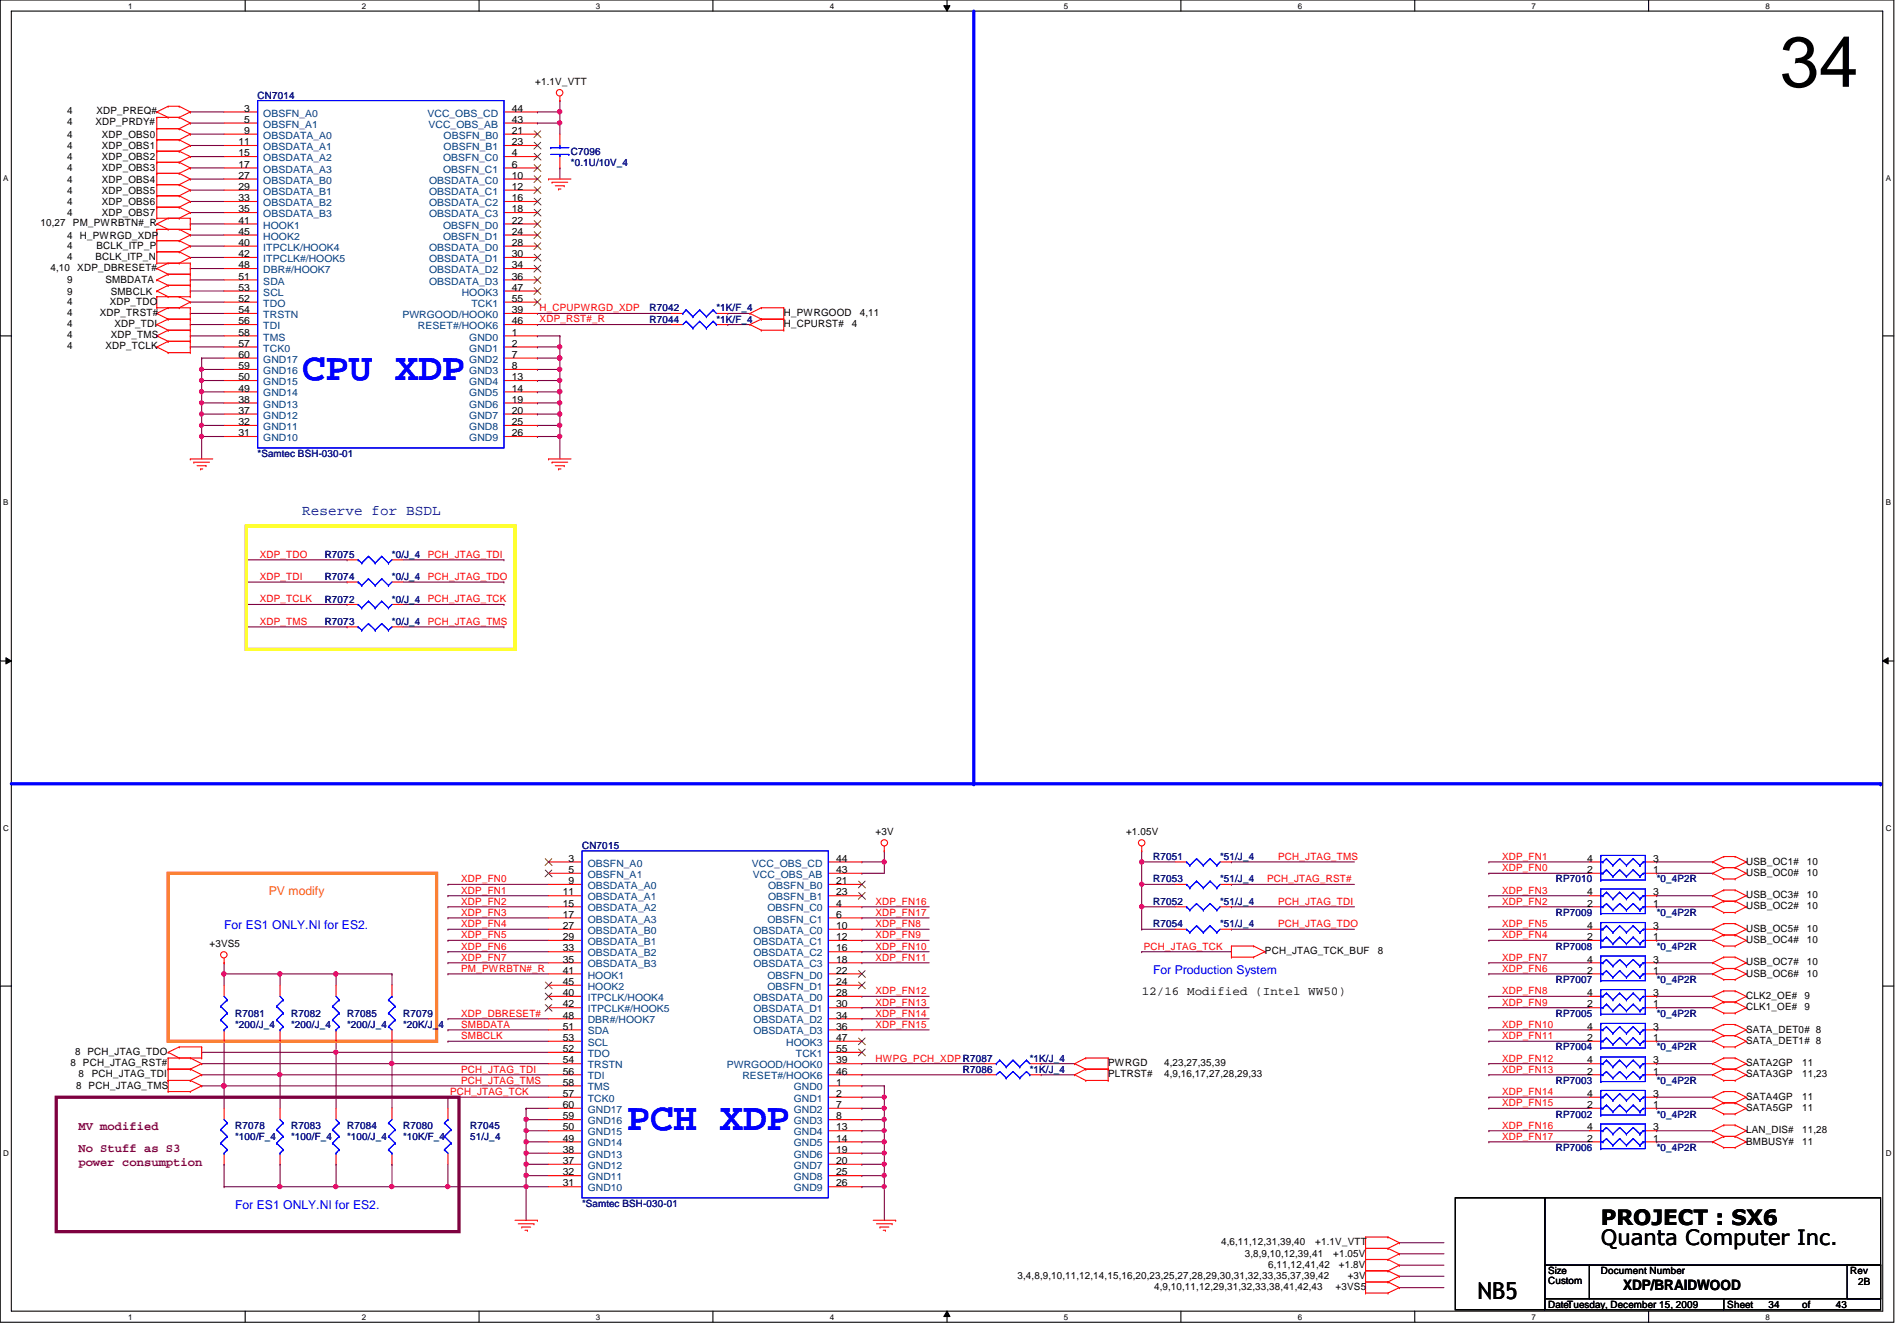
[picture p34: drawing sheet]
<svg xmlns="http://www.w3.org/2000/svg" width="297mm" height="210mm" viewBox="0 0 297 210" stroke-linecap="round" stroke-linejoin="round" font-family="sans-serif">
<defs><g id="words">
<text font-size="11.2" x="278.7" y="13.6">34</text>
<g font-size="6.1" fill="#00f">
<text x="47.3" y="59.4">CPU XDP</text>
<text x="98.2" y="176.9">PCH XDP</text>
</g>
<text font-size="3.6" x="231.3" y="203.4">NB5</text>
<g font-size="3.3">
<text x="250.7" y="191.7">PROJECT : SX6</text>
<text x="250.7" y="194.9">Quanta Computer Inc.</text>
</g>
<text font-size="2.2" fill="#000080" x="47.3" y="80.7">Reserve for BSDL</text>
<text font-size="2.2" x="254.2" y="201.8">XDP/BRAIDWOOD</text>
<text font-size="1.9" fill="#ff8000" x="42.1" y="140.1">PV modify</text>
<g font-size="1.9" fill="#00f">
<text x="35.1" y="145.4">For ES1 ONLY.NI for ES2.</text>
<text x="180.5" y="152.4">For Production System</text>
<text x="36.8" y="189.2">For ES1 ONLY.NI for ES2.</text>
</g>
<text font-size="1.9" x="178.8" y="155.7">12/16 Modified (Intel WW50)</text>
<g font-size="1.9" fill="#800040">
<text x="12.3" y="176.9">MV modified</text>
<text x="12.3" y="180.3">No Stuff as S3</text>
<text x="12.3" y="182.5">power consumption</text>
</g>
<g font-size="1.6">
<text x="10.5" y="17.9">4</text>
<text x="15.1" y="17.9">XDP_PREQ#</text>
<text x="38.2" y="17.5">3</text>
<text x="80.1" y="17.5">44</text>
<text x="83.8" y="13.3">+1.1V_VTT</text>
<text x="10.5" y="19.6">4</text>
<text x="10.5" y="21.6">4</text>
<text x="10.5" y="23.3">4</text>
<text x="14.9" y="19.6">XDP_PRDY#</text>
<text x="16" y="21.6">XDP_OBS0</text>
<text x="16" y="23.3">XDP_OBS1</text>
<text x="37.3" y="22.7">11</text>
<text x="38.2" y="19.2">5</text>
<text x="38.2" y="21">9</text>
<text x="80.1" y="21">21</text>
<text x="80.1" y="22.7">23</text>
<text x="80.1" y="19.2">43</text>
<text x="10.5" y="26.8">4</text>
<text x="10.5" y="25.1">4</text>
<text x="10.5" y="28.6">4</text>
<text x="16" y="26.8">XDP_OBS3</text>
<text x="16" y="25.1">XDP_OBS2</text>
<text x="16" y="28.6">XDP_OBS4</text>
<text x="37.3" y="24.5">15</text>
<text x="37.3" y="26.2">17</text>
<text x="37.3" y="28">27</text>
<text x="37.3" y="29.7">29</text>
<text x="80.1" y="24.5">4</text>
<text x="80.1" y="26.2">6</text>
<text x="80.1" y="28">10</text>
<text x="80.1" y="29.7">12</text>
<text x="6.3" y="35.4">10,27</text>
<text x="10.5" y="30.4">4</text>
<text x="10.5" y="33.9">4</text>
<text x="10.5" y="32.1">4</text>
<text x="11.4" y="35.4">PM_PWRBTN#_R</text>
<text x="16" y="30.4">XDP_OBS5</text>
<text x="16" y="33.9">XDP_OBS7</text>
<text x="16" y="32.1">XDP_OBS6</text>
<text x="37.3" y="31.5">33</text>
<text x="37.3" y="33.2">35</text>
<text x="37.3" y="35">41</text>
<text x="80.1" y="31.5">16</text>
<text x="80.1" y="33.2">18</text>
<text x="80.1" y="35">22</text>
<text x="10.5" y="37.3">4 H_PWRGD_XDP</text>
<text x="10.5" y="38.9">4</text>
<text x="10.5" y="40.7">4</text>
<text x="14.9" y="40.7">BCLK_ITP_N</text>
<text x="15.1" y="38.9">BCLK_ITP_P</text>
<text x="37.3" y="38.5">40</text>
<text x="37.3" y="40.3">42</text>
<text x="37.3" y="36.7">45</text>
<text x="37.3" y="42">48</text>
<text x="80.1" y="36.7">24</text>
<text x="80.1" y="38.5">28</text>
<text x="80.1" y="40.3">30</text>
<text x="80.1" y="42">34</text>
<text x="7.9" y="42.4">4,10</text>
<text x="10.5" y="44.4">9</text>
<text x="10.5" y="46.1">9</text>
<text x="10.5" y="47.7">4</text>
<text x="12.1" y="42.4">XDP_DBRESET#</text>
<text x="16.5" y="44.4">SMBDATA</text>
<text x="17.2" y="47.7">XDP_TDO</text>
<text x="17.4" y="46.1">SMBCLK</text>
<text x="37.3" y="43.8">51</text>
<text x="37.3" y="47.2">52</text>
<text x="37.3" y="45.5">53</text>
<text x="80.1" y="43.8">36</text>
<text x="80.1" y="45.5">47</text>
<text x="80.1" y="47.2">55</text>
<text x="10.5" y="51.2">4</text>
<text x="10.5" y="49.4">4</text>
<text x="10.5" y="53">4</text>
<text x="15.6" y="49.4">XDP_TRST#</text>
<text x="17.4" y="53">XDP_TMS</text>
<text x="17.9" y="51.2">XDP_TDI</text>
<text x="37.3" y="49">54</text>
<text x="37.3" y="50.8">56</text>
<text x="37.3" y="52.5">58</text>
<text x="80.1" y="52.5">1</text>
<text x="80.1" y="49">39</text>
<text x="80.1" y="50.8">46</text>
<text x="122.7" y="49.4">H_PWRGOOD</text>
<text x="122.7" y="51.2">H_CPURST#</text>
<text x="133.4" y="51.2">4</text>
<text x="134.6" y="49.4">4,11</text>
<text x="10.5" y="54.7">4</text>
<text x="16.5" y="54.7">XDP_TCLK</text>
<text x="37.3" y="59.5">50</text>
<text x="37.3" y="54.3">57</text>
<text x="37.3" y="57.8">59</text>
<text x="37.3" y="56">60</text>
<text x="80.1" y="54.3">2</text>
<text x="80.1" y="56">7</text>
<text x="80.1" y="57.8">8</text>
<text x="80.1" y="59.5">13</text>
<text x="37.3" y="64.8">37</text>
<text x="37.3" y="63">38</text>
<text x="37.3" y="61.3">49</text>
<text x="80.1" y="61.3">14</text>
<text x="80.1" y="63">19</text>
<text x="80.1" y="64.8">20</text>
<text x="37.3" y="68.3">31</text>
<text x="37.3" y="66.5">32</text>
<text x="80.1" y="66.5">25</text>
<text x="80.1" y="68.3">26</text>
<text x="137.1" y="130.8">+3V</text>
<text x="176.3" y="130.8">+1.05V</text>
<text x="89" y="134.9">3</text>
<text x="89" y="136.7">5</text>
<text x="130.9" y="136.7">43</text>
<text x="130.9" y="134.9">44</text>
<text x="248.5" y="136.7">2</text>
<text x="248.5" y="134.9">4</text>
<text x="258.9" y="136.7">1</text>
<text x="258.9" y="134.9">3</text>
<text x="273.4" y="137.1">USB_OC0#</text>
<text x="273.4" y="135.3">USB_OC1#</text>
<text x="282.9" y="137.1">10</text>
<text x="282.9" y="135.3">10</text>
<text x="88.1" y="140.2">11</text>
<text x="88.1" y="141.9">15</text>
<text x="88.1" y="143.6">17</text>
<text x="89" y="138.4">9</text>
<text x="130.9" y="141.9">4</text>
<text x="130.9" y="143.6">6</text>
<text x="130.9" y="138.4">21</text>
<text x="130.9" y="140.2">23</text>
<text x="248.5" y="141.9">2</text>
<text x="248.5" y="140.2">4</text>
<text x="258.9" y="141.9">1</text>
<text x="258.9" y="140.2">3</text>
<text x="273.4" y="142.3">USB_OC2#</text>
<text x="273.4" y="140.6">USB_OC3#</text>
<text x="282.9" y="142.3">10</text>
<text x="282.9" y="140.6">10</text>
<text x="32.8" y="148.3">+3VS5</text>
<text x="88.1" y="145.4">27</text>
<text x="88.1" y="147.2">29</text>
<text x="88.1" y="148.9">33</text>
<text x="130.9" y="145.4">10</text>
<text x="130.9" y="147.2">12</text>
<text x="130.9" y="148.9">16</text>
<text x="198.1" y="149.4">PCH_JTAG_TCK_BUF</text>
<text x="215.8" y="149.4">8</text>
<text x="248.5" y="147.2">2</text>
<text x="248.5" y="145.4">4</text>
<text x="258.9" y="147.2">1</text>
<text x="258.9" y="145.4">3</text>
<text x="273.4" y="145.8">USB_OC5#</text>
<text x="273.4" y="147.6">USB_OC4#</text>
<text x="282.9" y="145.8">10</text>
<text x="282.9" y="147.6">10</text>
<text x="88.1" y="150.7">35</text>
<text x="88.1" y="155.9">40</text>
<text x="88.1" y="152.4">41</text>
<text x="88.1" y="154.2">45</text>
<text x="130.9" y="150.7">18</text>
<text x="130.9" y="152.4">22</text>
<text x="130.9" y="154.2">24</text>
<text x="130.9" y="155.9">28</text>
<text x="248.5" y="155.9">4</text>
<text x="248.5" y="152.4">2</text>
<text x="248.5" y="150.7">4</text>
<text x="258.9" y="155.9">3</text>
<text x="258.9" y="152.4">1</text>
<text x="258.9" y="150.7">3</text>
<text x="273.4" y="152.9">USB_OC6#</text>
<text x="273.4" y="151.1">USB_OC7#</text>
<text x="282.9" y="152.9">10</text>
<text x="282.9" y="151.1">10</text>
<text x="88.1" y="157.7">42</text>
<text x="88.1" y="159.4">48</text>
<text x="88.1" y="161.2">51</text>
<text x="130.9" y="157.7">30</text>
<text x="130.9" y="159.4">34</text>
<text x="130.9" y="161.2">36</text>
<text x="248.5" y="157.7">2</text>
<text x="248.5" y="161.2">4</text>
<text x="258.9" y="157.7">1</text>
<text x="258.9" y="161.2">3</text>
<text x="273.4" y="161.6">SATA_DET0# 8</text>
<text x="273.4" y="158.1">CLK1_OE# 9</text>
<text x="273.4" y="156.3">CLK2_OE# 9</text>
<text x="11" y="166.9">8 PCH_JTAG_RST#</text>
<text x="11.8" y="165.1">8 PCH_JTAG_TDO</text>
<text x="88.1" y="164.7">52</text>
<text x="88.1" y="162.9">53</text>
<text x="88.1" y="166.5">54</text>
<text x="130.9" y="166.5">39</text>
<text x="130.9" y="162.9">47</text>
<text x="130.9" y="164.7">55</text>
<text x="173.5" y="166.9">PWRGD</text>
<text x="182.3" y="166.9">4,23,27,35,39</text>
<text x="248.5" y="166.5">4</text>
<text x="248.5" y="162.9">2</text>
<text x="258.9" y="166.5">3</text>
<text x="258.9" y="162.9">1</text>
<text x="273.4" y="163.4">SATA_DET1# 8</text>
<text x="273.4" y="166.9">SATA2GP</text>
<text x="282.2" y="166.9">11</text>
<text x="11.9" y="170.4">8 PCH_JTAG_TMS</text>
<text x="12.3" y="168.6">8</text>
<text x="14.4" y="168.6">PCH_JTAG_TDI</text>
<text x="88.1" y="168.2">56</text>
<text x="88.1" y="171.7">57</text>
<text x="88.1" y="169.9">58</text>
<text x="88.1" y="173.4">60</text>
<text x="130.9" y="169.9">1</text>
<text x="130.9" y="171.7">2</text>
<text x="130.9" y="173.4">7</text>
<text x="130.9" y="168.2">46</text>
<text x="173.5" y="168.6">PLTRST#</text>
<text x="182.3" y="168.6">4,9,16,17,27,28,29,33</text>
<text x="248.5" y="168.2">2</text>
<text x="248.5" y="173.4">2</text>
<text x="248.5" y="171.7">4</text>
<text x="258.9" y="168.2">1</text>
<text x="258.9" y="173.4">1</text>
<text x="258.9" y="171.7">3</text>
<text x="273.4" y="173.9">SATA5GP</text>
<text x="273.4" y="168.6">SATA3GP</text>
<text x="273.4" y="172.1">SATA4GP</text>
<text x="282.2" y="173.9">11</text>
<text x="282.2" y="168.6">11,23</text>
<text x="282.2" y="172.1">11</text>
<text x="88.1" y="178.7">49</text>
<text x="88.1" y="177">50</text>
<text x="88.1" y="175.2">59</text>
<text x="130.9" y="175.2">8</text>
<text x="130.9" y="177">13</text>
<text x="130.9" y="178.7">14</text>
<text x="248.5" y="178.7">2</text>
<text x="248.5" y="177">4</text>
<text x="258.9" y="178.7">1</text>
<text x="258.9" y="177">3</text>
<text x="273.4" y="177.4">LAN_DIS#</text>
<text x="273.4" y="179.2">BMBUSY#</text>
<text x="282.2" y="179.2">11</text>
<text x="282.2" y="177.4">11,28</text>
<text x="88.1" y="185.7">31</text>
<text x="88.1" y="184">32</text>
<text x="88.1" y="182.2">37</text>
<text x="88.1" y="180.5">38</text>
<text x="130.9" y="180.5">19</text>
<text x="130.9" y="182.2">20</text>
<text x="130.9" y="184">25</text>
<text x="130.9" y="185.7">26</text>
<text x="191.2" y="194.9">4,6,11,12,31,39,40</text>
<text x="194.9" y="196.7">3,8,9,10,12,39,41</text>
<text x="205.9" y="194.9">+1.1V_VTT</text>
<text x="208.7" y="196.7">+1.05V</text>
<text x="159.3" y="200.2">3,4,8,9,10,11,12,14,15,16,20,23,25,27,28,29,30,31,32,33,35,37,39,42</text>
<text x="180.7" y="201.9">4,9,10,11,12,29,31,32,33,38,41,42,43</text>
<text x="198.6" y="198.4">6,11,12,41,42</text>
<text x="209.1" y="201.9">+3VS5</text>
<text x="209.6" y="198.4">+1.8V</text>
<text x="211" y="200.2">+3V</text>
<text x="242.4" y="199.5">Size</text>
<text x="242.4" y="201">Custom</text>
<text x="250.7" y="199.5">Document Number</text>
<text x="289.7" y="199.5">Rev</text>
<text x="291" y="201.2">2B</text>
<text x="242.4" y="204.7">Date:Tuesday, December 15, 2009</text>
<text x="270.5" y="204.7">Sheet</text>
<text x="276.9" y="204.7">34</text>
<text x="282.2" y="204.7">of</text>
<text x="287.4" y="204.7">43</text>
</g>
<g font-size="1.6" fill="#000080">
<text x="40.3" y="15.5">CN7014</text>
<text x="89.4" y="24.2">C7096</text>
<text x="89.4" y="26">*0.1U/10V_4</text>
<text x="101.7" y="48.7">R7042</text>
<text x="101.7" y="50.5">R7044</text>
<text x="112.2" y="48.7">*1K/F_4</text>
<text x="112.2" y="50.5">*1K/F_4</text>
<text x="40.3" y="71.5">*Samtec BSH-030-01</text>
<text x="50.8" y="87.3">R7075</text>
<text x="61.4" y="87.3">*0/J_4</text>
<text x="50.8" y="90.8">R7074</text>
<text x="50.8" y="94.3">R7072</text>
<text x="61.4" y="90.8">*0/J_4</text>
<text x="61.4" y="94.3">*0/J_4</text>
<text x="50.8" y="97.8">R7073</text>
<text x="61.4" y="97.8">*0/J_4</text>
<text x="91.1" y="132.9">CN7015</text>
<text x="180.5" y="134.6">R7051</text>
<text x="191" y="134.6">*51/J_4</text>
<text x="180.5" y="138.1">R7053</text>
<text x="180.5" y="141.6">R7052</text>
<text x="191" y="138.1">*51/J_4</text>
<text x="191" y="141.6">*51/J_4</text>
<text x="243.6" y="138.1">RP7010</text>
<text x="243.6" y="143.4">RP7009</text>
<text x="259.4" y="138.1">*0_4P2R</text>
<text x="259.4" y="143.4">*0_4P2R</text>
<text x="180.5" y="145.1">R7054</text>
<text x="191" y="145.1">*51/J_4</text>
<text x="243.6" y="148.6">RP7008</text>
<text x="259.4" y="148.6">*0_4P2R</text>
<text x="243.6" y="153.9">RP7007</text>
<text x="259.4" y="153.9">*0_4P2R</text>
<text x="36.8" y="159.2">R7081</text>
<text x="36.8" y="160.9">*200/J_4</text>
<text x="45.6" y="159.2">R7082</text>
<text x="45.6" y="160.9">*200/J_4</text>
<text x="54.4" y="159.2">R7085</text>
<text x="54.4" y="160.9">*200/J_4</text>
<text x="63.1" y="159.2">R7079</text>
<text x="63.1" y="160.9">*20K/J_4</text>
<text x="243.6" y="159.2">RP7005</text>
<text x="259.4" y="159.2">*0_4P2R</text>
<text x="150.7" y="167.9">R7086</text>
<text x="161.2" y="166.2">*1K/J_4</text>
<text x="161.2" y="167.9">*1K/J_4</text>
<text x="243.6" y="164.4">RP7004</text>
<text x="259.4" y="164.4">*0_4P2R</text>
<text x="243.6" y="169.7">RP7003</text>
<text x="259.4" y="169.7">*0_4P2R</text>
<text x="36.8" y="176.7">R7078</text>
<text x="36.8" y="178.4">*100/F_4</text>
<text x="45.6" y="176.7">R7083</text>
<text x="45.6" y="178.4">*100/F_4</text>
<text x="54.4" y="176.7">R7084</text>
<text x="54.4" y="178.4">*100/J_4</text>
<text x="63.1" y="176.7">R7080</text>
<text x="63.1" y="178.4">*10K/F_4</text>
<text x="73.6" y="176.7">R7045</text>
<text x="73.6" y="178.4">51/J_4</text>
<text x="243.6" y="174.9">RP7002</text>
<text x="259.4" y="174.9">*0_4P2R</text>
<text x="243.6" y="180.2">RP7006</text>
<text x="259.4" y="180.2">*0_4P2R</text>
<text x="91.1" y="188.9">*Samtec BSH-030-01</text>
</g>
<g font-size="1.6" fill="#004080">
<text x="41.2" y="18.2">OBSFN_A0</text>
<text x="41.2" y="20">OBSFN_A1</text>
<text x="41.2" y="21.7">OBSDATA_A0</text>
<text x="41.2" y="23.5">OBSDATA_A1</text>
<text x="66.9" y="18.2">VCC_OBS_CD</text>
<text x="67.1" y="20">VCC_OBS_AB</text>
<text x="69.5" y="21.7">OBSFN_B0</text>
<text x="69.5" y="23.5">OBSFN_B1</text>
<text x="41.2" y="25.2">OBSDATA_A2</text>
<text x="41.2" y="27">OBSDATA_A3</text>
<text x="41.2" y="28.7">OBSDATA_B0</text>
<text x="67.2" y="28.7">OBSDATA_C0</text>
<text x="69.4" y="25.2">OBSFN_C0</text>
<text x="69.4" y="27">OBSFN_C1</text>
<text x="41.2" y="30.5">OBSDATA_B1</text>
<text x="41.2" y="32.3">OBSDATA_B2</text>
<text x="41.2" y="34">OBSDATA_B3</text>
<text x="41.2" y="35.8">HOOK1</text>
<text x="67.2" y="30.5">OBSDATA_C1</text>
<text x="67.2" y="32.3">OBSDATA_C2</text>
<text x="67.2" y="34">OBSDATA_C3</text>
<text x="69.4" y="35.8">OBSFN_D0</text>
<text x="41.2" y="39.2">ITPCLK/HOOK4</text>
<text x="41.2" y="41">ITPCLK#/HOOK5</text>
<text x="41.2" y="37.5">HOOK2</text>
<text x="67.2" y="39.2">OBSDATA_D0</text>
<text x="67.2" y="41">OBSDATA_D1</text>
<text x="69.4" y="37.5">OBSFN_D1</text>
<text x="41.2" y="42.8">DBR#/HOOK7</text>
<text x="41.2" y="44.5">SDA</text>
<text x="41.2" y="46.3">SCL</text>
<text x="67.2" y="42.8">OBSDATA_D2</text>
<text x="67.2" y="44.5">OBSDATA_D3</text>
<text x="72.3" y="46.3">HOOK3</text>
<text x="41.2" y="48">TDO</text>
<text x="41.2" y="49.8">TRSTN</text>
<text x="41.2" y="51.5">TDI</text>
<text x="41.2" y="53.3">TMS</text>
<text x="63" y="49.8">PWRGOOD/HOOK0</text>
<text x="65.4" y="51.5">RESET#/HOOK6</text>
<text x="73.5" y="53.3">GND0</text>
<text x="73.8" y="48">TCK1</text>
<text x="41.2" y="55">TCK0</text>
<text x="41.2" y="58.5">GND16</text>
<text x="41.2" y="56.8">GND17</text>
<text x="73.5" y="55">GND1</text>
<text x="73.5" y="56.8">GND2</text>
<text x="73.5" y="58.5">GND3</text>
<text x="41.2" y="65.5">GND12</text>
<text x="41.2" y="63.8">GND13</text>
<text x="41.2" y="62.1">GND14</text>
<text x="41.2" y="60.3">GND15</text>
<text x="73.5" y="60.3">GND4</text>
<text x="73.5" y="62.1">GND5</text>
<text x="73.5" y="63.8">GND6</text>
<text x="73.5" y="65.5">GND7</text>
<text x="41.2" y="69">GND10</text>
<text x="41.2" y="67.3">GND11</text>
<text x="73.5" y="67.3">GND8</text>
<text x="73.5" y="69">GND9</text>
<text x="92" y="135.6">OBSFN_A0</text>
<text x="92" y="137.4">OBSFN_A1</text>
<text x="117.7" y="135.6">VCC_OBS_CD</text>
<text x="117.9" y="137.4">VCC_OBS_AB</text>
<text x="92" y="139.1">OBSDATA_A0</text>
<text x="92" y="140.9">OBSDATA_A1</text>
<text x="92" y="142.7">OBSDATA_A2</text>
<text x="120.2" y="142.7">OBSFN_C0</text>
<text x="120.3" y="139.1">OBSFN_B0</text>
<text x="120.3" y="140.9">OBSFN_B1</text>
<text x="92" y="144.4">OBSDATA_A3</text>
<text x="92" y="146.2">OBSDATA_B0</text>
<text x="92" y="147.9">OBSDATA_B1</text>
<text x="92" y="149.7">OBSDATA_B2</text>
<text x="118" y="146.2">OBSDATA_C0</text>
<text x="118" y="147.9">OBSDATA_C1</text>
<text x="118" y="149.7">OBSDATA_C2</text>
<text x="120.2" y="144.4">OBSFN_C1</text>
<text x="92" y="151.4">OBSDATA_B3</text>
<text x="92" y="153.2">HOOK1</text>
<text x="92" y="154.9">HOOK2</text>
<text x="118" y="151.4">OBSDATA_C3</text>
<text x="120.2" y="153.2">OBSFN_D0</text>
<text x="120.2" y="154.9">OBSFN_D1</text>
<text x="92" y="156.7">ITPCLK/HOOK4</text>
<text x="92" y="158.5">ITPCLK#/HOOK5</text>
<text x="92" y="160.2">DBR#/HOOK7</text>
<text x="92" y="161.9">SDA</text>
<text x="118" y="156.7">OBSDATA_D0</text>
<text x="118" y="158.5">OBSDATA_D1</text>
<text x="118" y="160.2">OBSDATA_D2</text>
<text x="118" y="161.9">OBSDATA_D3</text>
<text x="92" y="165.4">TDO</text>
<text x="92" y="163.7">SCL</text>
<text x="92" y="167.2">TRSTN</text>
<text x="113.8" y="167.2">PWRGOOD/HOOK0</text>
<text x="123.1" y="163.7">HOOK3</text>
<text x="124.6" y="165.4">TCK1</text>
<text x="92" y="169">TDI</text>
<text x="92" y="172.5">TCK0</text>
<text x="92" y="170.7">TMS</text>
<text x="116.2" y="169">RESET#/HOOK6</text>
<text x="124.3" y="170.7">GND0</text>
<text x="124.3" y="172.5">GND1</text>
<text x="92" y="179.5">GND14</text>
<text x="92" y="177.7">GND15</text>
<text x="92" y="176">GND16</text>
<text x="92" y="174.2">GND17</text>
<text x="124.3" y="174.2">GND2</text>
<text x="124.3" y="176">GND3</text>
<text x="124.3" y="177.7">GND4</text>
<text x="124.3" y="179.5">GND5</text>
<text x="92" y="184.7">GND11</text>
<text x="92" y="183">GND12</text>
<text x="92" y="181.2">GND13</text>
<text x="124.3" y="181.2">GND6</text>
<text x="124.3" y="183">GND7</text>
<text x="124.3" y="184.7">GND8</text>
<text x="92" y="186.5">GND10</text>
<text x="124.3" y="186.5">GND9</text>
</g>
<g font-size="1.6" fill="#f00">
<text x="84.5" y="48.7">H_CPUPWRGD_XDP</text>
<text x="84.5" y="50.5">XDP_RST#_R</text>
<text x="40.7" y="87.3">XDP_TDO</text>
<text x="67" y="87.3">PCH_JTAG_TDI</text>
<text x="40.7" y="94.3">XDP_TCLK</text>
<text x="40.7" y="90.8">XDP_TDI</text>
<text x="67" y="94.3">PCH_JTAG_TCK</text>
<text x="67" y="90.8">PCH_JTAG_TDO</text>
<text x="40.7" y="97.8">XDP_TMS</text>
<text x="67" y="97.8">PCH_JTAG_TMS</text>
<text x="200.1" y="134.6">PCH_JTAG_TMS</text>
<text x="235.2" y="136.4">XDP_FN0</text>
<text x="235.2" y="134.6">XDP_FN1</text>
<text x="72.2" y="138.1">XDP_FN0</text>
<text x="72.2" y="139.9">XDP_FN1</text>
<text x="72.2" y="141.6">XDP_FN2</text>
<text x="72.2" y="143.3">XDP_FN3</text>
<text x="137.1" y="141.6">XDP_FN16</text>
<text x="137.1" y="143.3">XDP_FN17</text>
<text x="198.4" y="138.1">PCH_JTAG_RST#</text>
<text x="200.1" y="141.6">PCH_JTAG_TDI</text>
<text x="235.2" y="141.6">XDP_FN2</text>
<text x="235.2" y="139.9">XDP_FN3</text>
<text x="72.2" y="145.1">XDP_FN4</text>
<text x="72.2" y="146.9">XDP_FN5</text>
<text x="72.2" y="148.6">XDP_FN6</text>
<text x="137.1" y="145.1">XDP_FN8</text>
<text x="137.1" y="146.9">XDP_FN9</text>
<text x="137.1" y="148.6">XDP_FN10</text>
<text x="179.1" y="148.6">PCH_JTAG_TCK</text>
<text x="200.1" y="145.1">PCH_JTAG_TDO</text>
<text x="235.2" y="145.1">XDP_FN5</text>
<text x="235.2" y="146.9">XDP_FN4</text>
<text x="72.2" y="152.1">PM_PWRBTN#_R</text>
<text x="72.2" y="150.4">XDP_FN7</text>
<text x="137.1" y="155.6">XDP_FN12</text>
<text x="137.1" y="150.4">XDP_FN11</text>
<text x="235.2" y="150.4">XDP_FN7</text>
<text x="235.2" y="152.1">XDP_FN6</text>
<text x="235.2" y="155.6">XDP_FN8</text>
<text x="72.2" y="159.1">XDP_DBRESET#</text>
<text x="72.2" y="160.9">SMBDATA</text>
<text x="137.1" y="157.4">XDP_FN13</text>
<text x="137.1" y="159.1">XDP_FN14</text>
<text x="137.1" y="160.9">XDP_FN15</text>
<text x="235.2" y="160.9">XDP_FN10</text>
<text x="235.2" y="157.4">XDP_FN9</text>
<text x="72.2" y="167.9">PCH_JTAG_TDI</text>
<text x="72.2" y="162.6">SMBCLK</text>
<text x="137.1" y="166.2">HWPG_PCH_XDP R7087</text>
<text x="235.2" y="166.2">XDP_FN12</text>
<text x="235.2" y="167.9">XDP_FN13</text>
<text x="235.2" y="162.6">XDP_FN11</text>
<text x="70.5" y="171.4">PCH_JTAG_TCK</text>
<text x="72.2" y="169.6">PCH_JTAG_TMS</text>
<text x="235.2" y="171.4">XDP_FN14</text>
<text x="235.2" y="173.1">XDP_FN15</text>
<text x="235.2" y="176.7">XDP_FN16</text>
<text x="235.2" y="178.4">XDP_FN17</text>
</g>
<g font-size="1.3">
<text x="20.1" y="1.4">1</text>
<text x="56.7" y="1.4">2</text>
<text x="93.3" y="1.4">3</text>
<text x="129.9" y="1.4">4</text>
<text x="166.6" y="1.4">5</text>
<text x="203.2" y="1.4">6</text>
<text x="239.8" y="1.4">7</text>
<text x="276.4" y="1.4">8</text>
<text x=".5" y="28.3">A</text>
<text x="295.3" y="28.3">A</text>
<text x=".5" y="79.1">B</text>
<text x="295.3" y="79.1">B</text>
<text x=".5" y="130">C</text>
<text x="295.3" y="130">C</text>
<text x=".5" y="180.9">D</text>
<text x="295.3" y="180.9">D</text>
<text x="20.1" y="206.6">1</text>
<text x="56.7" y="206.6">2</text>
<text x="93.3" y="206.6">3</text>
<text x="129.9" y="206.6">4</text>
<text x="166.6" y="206.6">5</text>
<text x="203.2" y="206.6">6</text>
<text x="239.8" y="206.6">7</text>
<text x="276.4" y="206.6">8</text>
</g>
</g></defs>
<path d="M0 0h296.5v207h-296.5zM1.8 1.7h293v203.5h-293z" fill="none" stroke="#000" stroke-width=".17"/>
<g fill="#fff">
<path d="M20.1 .2h.6v1.4h-.6z"/>
<path d="M20.1 205.4h.6v1.4h-.6z"/>
</g>
<path d="M38.4 0v1.7M38.4 205.2v1.8" fill="none" stroke="#000" stroke-width=".17"/>
<g fill="#fff">
<path d="M56.7 .2h.7v1.4h-.7z"/>
<path d="M56.7 205.4h.7v1.4h-.7z"/>
</g>
<path d="M75 0v1.7M75 205.2v1.8" fill="none" stroke="#000" stroke-width=".17"/>
<g fill="#fff">
<path d="M93.3 .2h.7v1.4h-.7z"/>
<path d="M93.3 205.4h.7v1.4h-.7z"/>
</g>
<path d="M111.6 0v1.7M111.6 205.2v1.8" fill="none" stroke="#000" stroke-width=".17"/>
<g fill="#fff">
<path d="M129.9 .2h.7v1.4h-.7z"/>
<path d="M129.9 205.4h.7v1.4h-.7z"/>
</g>
<path d="M148.3 0v1.7M148.3 205.2v1.8" fill="none" stroke="#000" stroke-width=".17"/>
<path d="M147.8 .9h1l-.5 .8zM148.3 205.2l.5 .9h-1z" fill="#000"/>
<path d="M147.8 .9h1l-.5 .8zM148.3 205.2l.5 .9h-1z" fill="none" stroke="#000" stroke-width=".16"/>
<g fill="#fff">
<path d="M166.6 .2h.7v1.4h-.7z"/>
<path d="M166.6 205.4h.7v1.4h-.7z"/>
</g>
<path d="M184.9 0v1.7M184.9 205.2v1.8" fill="none" stroke="#000" stroke-width=".17"/>
<g fill="#fff">
<path d="M203.2 .2h.7v1.4h-.7z"/>
<path d="M203.2 205.4h.7v1.4h-.7z"/>
</g>
<path d="M221.5 0v1.7M221.5 205.2v1.8" fill="none" stroke="#000" stroke-width=".17"/>
<g fill="#fff">
<path d="M239.8 .2h.7v1.4h-.7z"/>
<path d="M239.8 205.4h.7v1.4h-.7z"/>
</g>
<path d="M258.1 0v1.7M258.1 205.2v1.8" fill="none" stroke="#000" stroke-width=".17"/>
<g fill="#fff">
<path d="M276.4 .2h.7v1.4h-.7z"/>
<path d="M276.4 205.4h.7v1.4h-.7z"/>
<path d="M.5 27.1h.8v1.4h-.8z"/>
<path d="M295.3 27.1h.8v1.4h-.8z"/>
<path d="M.5 78h.8v1.4h-.8z"/>
<path d="M295.3 78h.8v1.4h-.8z"/>
</g>
<path d="M0 52.6h1.8M294.8 52.6h1.7" fill="none" stroke="#000" stroke-width=".17"/>
<g fill="#fff">
<path d="M.5 128.9h.9v1.4h-.9z"/>
<path d="M295.3 128.9h.9v1.4h-.9z"/>
</g>
<path d="M0 103.5h1.8M294.8 103.5h1.7" fill="none" stroke="#000" stroke-width=".17"/>
<path d="M.9 103l.9 .5-.9 .4zM294.8 103.5l.9-.5v.9z" fill="#000"/>
<path d="M.9 103l.9 .5-.9 .4zM294.8 103.5l.9-.5v.9z" fill="none" stroke="#000" stroke-width=".16"/>
<g fill="#fff">
<path d="M.5 179.7h.9v1.4h-.9z"/>
<path d="M295.3 179.7h.9v1.4h-.9z"/>
</g>
<path d="M0 154.3h1.8M294.8 154.3h1.7" fill="none" stroke="#000" stroke-width=".17"/>
<g fill="none" stroke="#800040" stroke-width=".17">
<path d="M135 134.9h.1M135 136.7h.1M135 134.9h3.5M135 136.7h3.5M35.1 150.7h.1M35.1 152.4h.1M35.1 150.7v3.5M43.9 152.4h.1M43.9 152.4v1.8M52.6 152.4h.1M52.6 152.4v1.8M52.6 152.4h8.8"/>
<path d="M61.4 152.4h.1M61.4 152.4v1.8M70.1 159.5h.1M70.1 152.4h.1M70.1 159.5h15.8M70.1 152.4h15.8M135 156h.1M135 157.7h.1M135 159.5h.1M135 145.5h.1M135 147.2h.1M135 149h.1"/>
<path d="M135 150.7h.1M135 141.9h.1M135 143.7h.1M135 159.5h10.5M135 156h10.5M135 157.7h10.5M135 145.5h10.5M135 147.2h10.5M135 149h10.5M135 150.7h10.5M135 141.9h10.5M135 143.7h10.5"/>
<path d="M35.1 163h.1M35.1 163v7M43.9 163h.1M43.9 163v5.2M52.6 163h.1M52.6 164.7h.1M52.6 163v10.5M61.4 166.5h.1M61.4 163h.1M61.4 163v10.5M82.4 177h.1M82.4 177h3.5"/>
<path d="M135 175.3h.1M135 161.2h.1M135 166.5h.1M135 177h.1M135 175.3h3.5M135 161.2h10.5M135 166.5h19.3M135 177h3.5M138.5 170h.1M138.5 170v1.7M163 166.5h.1M163 166.5h5.3"/>
<path d="M82.4 184h.1M82.4 184h3.5M135 184h.1M135 184h3.5M138.5 180.5h.1M138.5 180.5v1.7"/>
</g>
<circle cx="138.4" cy="180.5" r=".32" fill="#f0f"/>
<circle cx="138.4" cy="180.5" r=".32" fill="none" stroke="#f0f" stroke-width=".17"/>
<path d="M52.6 164.7h.1M52.6 164.7h33.3" fill="none" stroke="#800040" stroke-width=".17"/>
<circle cx="52.6" cy="164.7" r=".33" fill="#f0f"/>
<circle cx="52.6" cy="164.7" r=".33" fill="none" stroke="#f0f" stroke-width=".17"/>
<path d="M61.4 166.5h.1M61.4 166.5h24.5" fill="none" stroke="#800040" stroke-width=".17"/>
<circle cx="61.3" cy="166.4" r=".34" fill="#f0f"/>
<circle cx="61.3" cy="166.4" r=".34" fill="none" stroke="#f0f" stroke-width=".17"/>
<path d="M82.4 178.7h.1M82.4 178.7v1.8M35.1 185.8h.1M35.1 185.8h8.8M52.6 182.2h.1M52.6 182.2v3.6" fill="none" stroke="#800040" stroke-width=".17"/>
<circle cx="82.4" cy="178.7" r=".34" fill="#f0f"/>
<circle cx="82.4" cy="178.7" r=".34" fill="none" stroke="#f0f" stroke-width=".17"/>
<path d="M35.1 170h.1M35.1 170v3.5M82.4 173.5h.1M82.4 173.5v1.8" fill="none" stroke="#800040" stroke-width=".17"/>
<circle cx="35" cy="170" r=".34" fill="#f0f"/>
<circle cx="35" cy="170" r=".34" fill="none" stroke="#f0f" stroke-width=".17"/>
<path d="M43.9 168.2h.1M43.9 168.2v5.3M43.9 168.2h42" fill="none" stroke="#800040" stroke-width=".17"/>
<circle cx="43.8" cy="168.2" r=".33" fill="#f0f"/>
<circle cx="43.8" cy="168.2" r=".33" fill="none" stroke="#f0f" stroke-width=".17"/>
<path d="M35.1 170h.1M35.1 170h50.8" fill="none" stroke="#800040" stroke-width=".17"/>
<circle cx="35" cy="170" r=".34" fill="#f0f"/>
<circle cx="35" cy="170" r=".34" fill="none" stroke="#f0f" stroke-width=".17"/>
<g fill="none" stroke="#800040" stroke-width=".17">
<path d="M70.1 138.4h.1M70.1 138.4h15.8M178.8 133.2h.1M178.8 134.9h.1M178.8 133.2v5.2M192.8 138.4h.1M192.8 138.4h19.3M233.1 136.7h.1M233.1 134.9h.1M233.1 136.7h15.8M233.1 134.9h15.8M259.4 136.7h.1"/>
<path d="M259.4 134.9h.1M259.4 136.7h8.8M259.4 134.9h8.8M70.1 145.5h.1M70.1 147.2h.1M70.1 149h.1M70.1 150.7h.1M70.1 140.2h.1M70.1 141.9h.1M70.1 143.7h.1M70.1 145.5h15.8M70.1 147.2h15.8"/>
<path d="M70.1 149h15.8M70.1 150.7h15.8M70.1 140.2h15.8M70.1 141.9h15.8M70.1 143.7h15.8M178.8 149h.1M178.8 149h14M233.1 141.9h.1M233.1 140.2h.1M233.1 150.7h.1M233.1 145.5h.1M233.1 147.2h.1"/>
<path d="M233.1 157.7h.1M233.1 152.4h.1M233.1 156h.1M233.1 145.5h15.8M233.1 147.2h15.8M233.1 150.7h15.8M233.1 140.2h15.8M233.1 141.9h15.8M233.1 157.7h15.8M233.1 152.4h15.8M233.1 156h15.8M259.4 141.9h.1"/>
<path d="M259.4 140.2h.1M259.4 150.7h.1M259.4 145.5h.1M259.4 147.2h.1M259.4 157.7h.1M259.4 152.4h.1M259.4 156h.1M259.4 145.5h8.8M259.4 147.2h8.8M259.4 150.7h8.8M259.4 140.2h8.8M259.4 141.9h8.8"/>
<path d="M259.4 157.7h8.8M259.4 152.4h8.8M259.4 156h8.8M70.1 171.7h.1M70.1 161.2h.1M70.1 163h.1M70.1 171.7h15.8M70.1 171.7v1.8M70.1 161.2h15.8M70.1 163h15.8M135 168.2h.1M135 168.2h19.3"/>
<path d="M163 168.2h.1M163 168.2h5.3M233.1 171.7h.1M233.1 173.5h.1M233.1 177h.1M233.1 178.7h.1M233.1 166.5h.1M233.1 168.2h.1M233.1 161.2h.1M233.1 163h.1M233.1 171.7h15.8M233.1 161.2h15.8"/>
<path d="M233.1 163h15.8M233.1 168.2h15.8M233.1 177h15.8M233.1 178.7h15.8M233.1 166.5h15.8M233.1 173.5h15.8M259.4 177h.1M259.4 178.7h.1M259.4 161.2h.1M259.4 163h.1M259.4 166.5h.1M259.4 168.2h.1"/>
<path d="M259.4 171.7h.1M259.4 173.5h.1M259.4 171.7h8.8M259.4 161.2h8.8M259.4 163h8.8M259.4 168.2h8.8M259.4 177h8.8M259.4 178.7h8.8M259.4 166.5h8.8M259.4 173.5h8.8M61.4 182.2h.1M61.4 182.2v3.6"/>
<path d="M82.4 182.2h.1M82.4 182.2h3.5"/>
</g>
<circle cx="178.8" cy="134.9" r=".34" fill="#f0f"/>
<circle cx="178.8" cy="134.9" r=".34" fill="none" stroke="#f0f" stroke-width=".17"/>
<path d="M178.8 138.4h.1M178.8 138.4v3.5M192.8 134.9h.1M192.8 134.9h19.3M192.8 141.9h.1M192.8 145.5h.1M192.8 141.9h19.3M192.8 145.5h19.3" fill="none" stroke="#800040" stroke-width=".17"/>
<circle cx="178.8" cy="138.4" r=".33" fill="#f0f"/>
<circle cx="178.8" cy="138.4" r=".33" fill="none" stroke="#f0f" stroke-width=".17"/>
<path d="M178.8 138.4h.1M178.8 134.9h.1M178.8 138.4h5.3M178.8 134.9h5.3M178.8 141.9h.1M178.8 141.9v3.6" fill="none" stroke="#800040" stroke-width=".17"/>
<circle cx="178.8" cy="141.9" r=".33" fill="#f0f"/>
<circle cx="178.8" cy="141.9" r=".33" fill="none" stroke="#f0f" stroke-width=".17"/>
<g fill="none" stroke="#800040" stroke-width=".17">
<path d="M84.2 19.3h.1M84.2 19.3h3.5M84.2 49.1h.1M84.2 50.8h.1M84.2 49.1h21M84.2 50.8h21M114 49.1h.1M114 50.8h.1M114 49.1h3.4M114 50.8h3.4M31.6 63.1h.1M31.6 66.6h.1"/>
<path d="M31.6 68.3h.1M31.6 63.1h3.5M31.6 66.6h3.5M31.6 68.3h3.5M178.8 141.9h.1M178.8 145.5h.1M178.8 141.9h5.3M178.8 145.5h5.3M219.1 198h.1M219.1 199.8h.1M219.1 194.5h.1M219.1 196.3h.1"/>
<path d="M219.1 198h7M219.1 199.8h7M219.1 194.5h7M219.1 196.3h7M219.1 201.5h.1M219.1 201.5h7"/>
</g>
<circle cx="31.6" cy="68.3" r=".32" fill="#f0f"/>
<circle cx="31.6" cy="68.3" r=".32" fill="none" stroke="#f0f" stroke-width=".17"/>
<g fill="none" stroke="#800040" stroke-width=".17">
<path d="M84.2 17.5h.1M87.7 19.3h.1M87.7 15.7h.1M87.7 15.7v1.8h-3.5M87.7 19.3v1.7M87.7 26.3h.1M87.7 26.3v1.7M84.2 52.6h.1M84.2 52.6h3.5M84.2 64.8h.1M84.2 66.6h.1M84.2 64.8h3.5"/>
<path d="M84.2 66.6h3.5"/>
</g>
<circle cx="87.6" cy="66.6" r=".33" fill="#f0f"/>
<circle cx="87.6" cy="66.6" r=".33" fill="none" stroke="#f0f" stroke-width=".17"/>
<path d="M87.7 54.3h.1M87.7 54.3v1.7" fill="none" stroke="#800040" stroke-width=".17"/>
<circle cx="87.6" cy="54.3" r=".33" fill="#f0f"/>
<circle cx="87.6" cy="54.3" r=".33" fill="none" stroke="#f0f" stroke-width=".17"/>
<path d="M87.7 59.6h.1M87.7 59.6v1.7M87.7 68.3h.1M87.7 68.3v3.5" fill="none" stroke="#800040" stroke-width=".17"/>
<circle cx="87.6" cy="59.5" r=".33" fill="#f0f"/>
<circle cx="87.6" cy="59.5" r=".33" fill="none" stroke="#f0f" stroke-width=".17"/>
<g fill="none" stroke="#800040" stroke-width=".17">
<path d="M29.8 17.5h.1M29.8 19.3h.1M29.8 17.5h5.3M29.8 19.3h5.3M87.7 17.5h.1M87.7 17.5v1.8M29.8 21h.1M29.8 22.8h.1M29.8 26.3h.1M29.8 28h.1M29.8 29.8h.1M29.8 31.5h.1"/>
<path d="M29.8 33.3h.1M29.8 24.5h.1M29.8 35.1h.1M29.8 36.8h.1M29.8 38.5h.1M29.8 21h5.3M29.8 22.8h5.3M29.8 26.3h5.3M29.8 28h5.3M29.8 29.8h5.3M29.8 31.5h5.3M29.8 33.3h5.3"/>
<path d="M29.8 24.5h5.3M29.8 35.1h5.3M29.8 36.8h5.3M29.8 38.5h5.3M29.8 42h.1M29.8 49.1h.1M29.8 50.8h.1M29.8 52.6h.1M29.8 47.3h.1M29.8 54.3h.1M29.8 43.8h.1M29.8 45.6h.1"/>
<path d="M29.8 40.3h.1M29.8 42h5.3M29.8 49.1h5.3M29.8 50.8h5.3M29.8 52.6h5.3M29.8 47.3h5.3M29.8 54.3h5.3M29.8 43.8h5.3M29.8 45.6h5.3M29.8 40.3h5.3"/>
</g>
<circle cx="87.6" cy="19.2" r=".33" fill="#f0f"/>
<circle cx="87.6" cy="19.2" r=".33" fill="none" stroke="#f0f" stroke-width=".17"/>
<circle cx="87.6" cy="17.5" r=".34" fill="#f0f"/>
<circle cx="87.6" cy="17.5" r=".34" fill="none" stroke="#f0f" stroke-width=".17"/>
<path d="M31.6 59.6h.1M31.6 59.6v1.7" fill="none" stroke="#800040" stroke-width=".17"/>
<circle cx="31.6" cy="59.5" r=".32" fill="#f0f"/>
<circle cx="31.6" cy="59.5" r=".32" fill="none" stroke="#f0f" stroke-width=".17"/>
<g fill="none" stroke="#800040" stroke-width=".17">
<path d="M31.6 57.8h.1M31.6 57.8h3.5M38.6 94.6h15.8M38.6 98.1h15.8M38.6 87.6h15.8M38.6 91.1h15.8M54.4 98.1h.1M54.4 94.6h.1M54.4 91.1h.1M54.4 87.6h.1M63.1 94.6h15.8M63.1 98.1h15.8"/>
<path d="M63.1 87.6h15.8M63.1 91.1h15.8M78.9 94.6h.1M78.9 87.6h.1M78.9 91.1h.1M78.9 98.1h.1M43.9 152.4h.1M43.9 152.4h8.7"/>
</g>
<circle cx="52.6" cy="152.4" r=".34" fill="#f0f"/>
<circle cx="52.6" cy="152.4" r=".34" fill="none" stroke="#f0f" stroke-width=".17"/>
<path d="M35.1 152.4h8.8M43.9 152.4h.1" fill="none" stroke="#800040" stroke-width=".17"/>
<circle cx="35" cy="152.4" r=".34" fill="#f0f"/>
<circle cx="35" cy="152.4" r=".34" fill="none" stroke="#f0f" stroke-width=".17"/>
<circle cx="43.8" cy="152.4" r=".34" fill="#f0f"/>
<circle cx="43.8" cy="152.4" r=".34" fill="none" stroke="#f0f" stroke-width=".17"/>
<path d="M31.6 164.7h.1M31.6 168.2h.1M31.6 170h.1M31.6 166.5h.1M31.6 164.7h21M31.6 168.2h12.3M31.6 170h3.5M31.6 166.5h29.8M70.1 185.8h.1M70.1 182.2v3.6M82.4 184h.1M82.4 184v1.8" fill="none" stroke="#800040" stroke-width=".17"/>
<circle cx="82.4" cy="184" r=".34" fill="#f0f"/>
<circle cx="82.4" cy="184" r=".34" fill="none" stroke="#f0f" stroke-width=".17"/>
<path d="M84.2 61.3h.1M84.2 61.3h3.5M35.1 182.2h.1M35.1 182.2v3.6M43.9 182.2h.1M43.9 182.2v3.6" fill="none" stroke="#800040" stroke-width=".17"/>
<circle cx="87.6" cy="61.3" r=".34" fill="#f0f"/>
<circle cx="87.6" cy="61.3" r=".34" fill="none" stroke="#f0f" stroke-width=".17"/>
<path d="M87.7 56h.1M87.7 56v1.8" fill="none" stroke="#800040" stroke-width=".17"/>
<circle cx="87.6" cy="56" r=".34" fill="#f0f"/>
<circle cx="87.6" cy="56" r=".34" fill="none" stroke="#f0f" stroke-width=".17"/>
<path d="M138.5 133.2h.1M138.5 133.2v1.7M138.5 177h.1M138.5 177v1.7" fill="none" stroke="#800040" stroke-width=".17"/>
<circle cx="138.4" cy="177" r=".32" fill="#f0f"/>
<circle cx="138.4" cy="177" r=".32" fill="none" stroke="#f0f" stroke-width=".17"/>
<path d="M82.4 180.5h.1M82.4 180.5h3.5" fill="none" stroke="#800040" stroke-width=".17"/>
<circle cx="82.4" cy="180.5" r=".33" fill="#f0f"/>
<circle cx="82.4" cy="180.5" r=".33" fill="none" stroke="#f0f" stroke-width=".17"/>
<path d="M135 178.7h.1M135 178.7h3.5M70.1 185.8h.1M70.1 185.8h12.3" fill="none" stroke="#800040" stroke-width=".17"/>
<circle cx="70.1" cy="185.7" r=".33" fill="#f0f"/>
<circle cx="70.1" cy="185.7" r=".33" fill="none" stroke="#f0f" stroke-width=".17"/>
<path d="M31.6 63.1h.1M31.6 63.1v1.7" fill="none" stroke="#800040" stroke-width=".17"/>
<circle cx="31.6" cy="63.1" r=".32" fill="#f0f"/>
<circle cx="31.6" cy="63.1" r=".32" fill="none" stroke="#f0f" stroke-width=".17"/>
<path d="M135 171.7h.1M135 171.7h3.5M82.4 185.8h.1M82.4 185.8h3.5" fill="none" stroke="#800040" stroke-width=".17"/>
<circle cx="138.4" cy="171.7" r=".32" fill="#f0f"/>
<circle cx="138.4" cy="171.7" r=".32" fill="none" stroke="#f0f" stroke-width=".17"/>
<path d="M84.2 54.3h.1M84.2 54.3h3.5M82.4 185.8h.1M82.4 185.8v5.2M135 180.5h.1M135 180.5h3.5" fill="none" stroke="#800040" stroke-width=".17"/>
<circle cx="82.4" cy="185.7" r=".33" fill="#f0f"/>
<circle cx="82.4" cy="185.7" r=".33" fill="none" stroke="#f0f" stroke-width=".17"/>
<path d="M82.4 173.5h.1M82.4 173.5h3.5M43.9 185.8h.1M43.9 185.8h8.7" fill="none" stroke="#800040" stroke-width=".17"/>
<circle cx="52.6" cy="185.7" r=".33" fill="#f0f"/>
<circle cx="52.6" cy="185.7" r=".33" fill="none" stroke="#f0f" stroke-width=".17"/>
<circle cx="43.8" cy="185.7" r=".33" fill="#f0f"/>
<circle cx="43.8" cy="185.7" r=".33" fill="none" stroke="#f0f" stroke-width=".17"/>
<path d="M138.5 175.3h.1M138.5 175.3v1.7" fill="none" stroke="#800040" stroke-width=".17"/>
<circle cx="138.4" cy="175.2" r=".33" fill="#f0f"/>
<circle cx="138.4" cy="175.2" r=".33" fill="none" stroke="#f0f" stroke-width=".17"/>
<path d="M31.6 57.8h.1M31.6 57.8v1.8" fill="none" stroke="#800040" stroke-width=".17"/>
<circle cx="31.6" cy="57.8" r=".32" fill="#f0f"/>
<circle cx="31.6" cy="57.8" r=".32" fill="none" stroke="#f0f" stroke-width=".17"/>
<path d="M84.2 57.8h.1M84.2 56h.1M84.2 57.8h3.5M84.2 56h3.5M87.7 52.6h.1M87.7 52.6v1.7M135 182.2h.1M135 182.2h3.5" fill="none" stroke="#800040" stroke-width=".17"/>
<circle cx="87.6" cy="56" r=".34" fill="#f0f"/>
<circle cx="87.6" cy="56" r=".34" fill="none" stroke="#f0f" stroke-width=".17"/>
<path d="M82.4 175.3h.1M82.4 175.3v1.7" fill="none" stroke="#800040" stroke-width=".17"/>
<circle cx="82.4" cy="175.2" r=".34" fill="#f0f"/>
<circle cx="82.4" cy="175.2" r=".34" fill="none" stroke="#f0f" stroke-width=".17"/>
<path d="M84.2 59.6h.1M84.2 59.6h3.5M31.6 61.3h.1M31.6 61.3h3.5M138.5 134.9h.1M138.5 134.9v1.8" fill="none" stroke="#800040" stroke-width=".17"/>
<circle cx="138.4" cy="134.9" r=".33" fill="#f0f"/>
<circle cx="138.4" cy="134.9" r=".33" fill="none" stroke="#f0f" stroke-width=".17"/>
<path d="M87.7 57.8h.1M87.7 57.8v1.8" fill="none" stroke="#800040" stroke-width=".17"/>
<circle cx="87.6" cy="57.8" r=".33" fill="#f0f"/>
<circle cx="87.6" cy="57.8" r=".33" fill="none" stroke="#f0f" stroke-width=".17"/>
<path d="M138.5 184h.1M138.5 184v1.8" fill="none" stroke="#800040" stroke-width=".17"/>
<circle cx="138.4" cy="184" r=".33" fill="#f0f"/>
<circle cx="138.4" cy="184" r=".33" fill="none" stroke="#f0f" stroke-width=".17"/>
<path d="M138.5 185.8h.1M138.5 185.8v5.2" fill="none" stroke="#800040" stroke-width=".17"/>
<circle cx="138.4" cy="185.7" r=".32" fill="#f0f"/>
<circle cx="138.4" cy="185.7" r=".32" fill="none" stroke="#f0f" stroke-width=".17"/>
<path d="M87.7 61.3h.1M87.7 61.3v1.8" fill="none" stroke="#800040" stroke-width=".17"/>
<circle cx="87.6" cy="61.3" r=".34" fill="#f0f"/>
<circle cx="87.6" cy="61.3" r=".34" fill="none" stroke="#f0f" stroke-width=".17"/>
<path d="M31.6 59.6h.1M31.6 59.6h3.5M31.6 61.3h.1M31.6 61.3v1.8M82.4 178.7h.1M82.4 178.7h3.5M52.6 185.8h.1M52.6 185.8h8.8" fill="none" stroke="#800040" stroke-width=".17"/>
<circle cx="31.5" cy="61.3" r=".33" fill="#f0f"/>
<circle cx="31.5" cy="61.3" r=".33" fill="none" stroke="#f0f" stroke-width=".17"/>
<path d="M87.7 64.8h.1M87.7 64.8v1.8M135 170h.1M135 170h3.5M138.5 171.7h.1M138.5 171.7v1.8" fill="none" stroke="#800040" stroke-width=".17"/>
<circle cx="87.6" cy="64.8" r=".34" fill="#f0f"/>
<circle cx="87.6" cy="64.8" r=".34" fill="none" stroke="#f0f" stroke-width=".17"/>
<path d="M87.7 63.1h.1M87.7 63.1v1.7" fill="none" stroke="#800040" stroke-width=".17"/>
<circle cx="87.6" cy="63.1" r=".33" fill="#f0f"/>
<circle cx="87.6" cy="63.1" r=".33" fill="none" stroke="#f0f" stroke-width=".17"/>
<path d="M82.4 182.2h.1M82.4 182.2v1.8" fill="none" stroke="#800040" stroke-width=".17"/>
<circle cx="82.4" cy="182.2" r=".33" fill="#f0f"/>
<circle cx="82.4" cy="182.2" r=".33" fill="none" stroke="#f0f" stroke-width=".17"/>
<path d="M138.5 182.2h.1M138.5 182.2v1.8" fill="none" stroke="#800040" stroke-width=".17"/>
<circle cx="138.4" cy="182.2" r=".32" fill="#f0f"/>
<circle cx="138.4" cy="182.2" r=".32" fill="none" stroke="#f0f" stroke-width=".17"/>
<path d="M138.5 173.5h.1M138.5 173.5v1.8M135 185.8h.1M135 185.8h3.5" fill="none" stroke="#800040" stroke-width=".17"/>
<circle cx="138.4" cy="173.5" r=".32" fill="#f0f"/>
<circle cx="138.4" cy="173.5" r=".32" fill="none" stroke="#f0f" stroke-width=".17"/>
<path d="M31.6 66.6h.1M31.6 66.6v1.7" fill="none" stroke="#800040" stroke-width=".17"/>
<circle cx="31.6" cy="66.6" r=".32" fill="#f0f"/>
<circle cx="31.6" cy="66.6" r=".32" fill="none" stroke="#f0f" stroke-width=".17"/>
<path d="M61.4 185.8h.1M61.4 185.8h8.7" fill="none" stroke="#800040" stroke-width=".17"/>
<circle cx="61.3" cy="185.7" r=".33" fill="#f0f"/>
<circle cx="61.3" cy="185.7" r=".33" fill="none" stroke="#f0f" stroke-width=".17"/>
<path d="M82.4 177h.1M82.4 177v1.7" fill="none" stroke="#800040" stroke-width=".17"/>
<circle cx="82.4" cy="177" r=".33" fill="#f0f"/>
<circle cx="82.4" cy="177" r=".33" fill="none" stroke="#f0f" stroke-width=".17"/>
<path d="M31.6 56h.1M31.6 56h3.5M31.6 56v1.8M31.6 64.8h.1M31.6 64.8h3.5M84.2 63.1h.1M84.2 68.3h.1M84.2 63.1h3.5M87.7 66.6h.1M87.7 66.6v1.7h-3.5M135 173.5h.1M135 173.5h3.5" fill="none" stroke="#800040" stroke-width=".17"/>
<circle cx="87.6" cy="68.3" r=".33" fill="#f0f"/>
<circle cx="87.6" cy="68.3" r=".33" fill="none" stroke="#f0f" stroke-width=".17"/>
<path d="M31.6 68.3h.1M31.6 64.8h.1M31.6 64.8v1.8M31.6 68.3v3.5" fill="none" stroke="#800040" stroke-width=".17"/>
<circle cx="31.5" cy="64.8" r=".33" fill="#f0f"/>
<circle cx="31.5" cy="64.8" r=".33" fill="none" stroke="#f0f" stroke-width=".17"/>
<path d="M82.4 175.3h.1M82.4 175.3h3.5M138.5 178.7h.1M138.5 178.7v1.8M82.4 180.5h.1M82.4 180.5v1.7" fill="none" stroke="#800040" stroke-width=".17"/>
<circle cx="138.4" cy="178.7" r=".33" fill="#f0f"/>
<circle cx="138.4" cy="178.7" r=".33" fill="none" stroke="#f0f" stroke-width=".17"/>
<g fill="none" stroke="#f00" stroke-width=".17">
<path d="M24.6 17.5h.1M24.6 18.4h.1M24.6 18.4h3.5M24.6 17.5l1.7 .9M24.6 18.4v15.8M26.3 16.6h.1M26.3 18.4h.1M26.3 16.6l-1.7 .9M26.3 16.6h1.8M28.1 16.6h.1M28.1 18.4h.1M28.1 16.6l1.7 .9"/>
<path d="M28.1 18.4l1.7 .9M29.8 17.5h.1M29.8 19.3h.1M29.8 17.5l-1.7 .9M29.8 19.3l-1.7 .9M87.7 15.7h.1M87.7 15.1v.6M24.6 20.2h.1M24.6 21.9h.1M24.6 23.7h.1M24.6 27.1h.1M24.6 25.4h.1"/>
<path d="M24.6 28.9h.1M24.6 30.6h.1M24.6 34.2h.1M24.6 32.4h.1M24.6 35.1h.1M24.6 37.7h.1M24.6 35.9h.1M24.6 39.4h.1M24.6 20.2h3.5M24.6 35.9v5.3M24.6 21.9h3.5M24.6 23.7h3.5"/>
<path d="M24.6 25.4h3.5M24.6 27.1h3.5M24.6 28.9h3.5M24.6 30.6h3.5M24.6 32.4h3.5M24.6 34.2h5.2M24.6 35.9h5.2M24.6 35.1l1.7 .8M24.6 37.7h3.5M24.6 39.4h3.5M26.3 34.2h.1M26.3 35.9h.1"/>
<path d="M26.3 34.2l-1.7 .9M28.1 20.2h.1M28.1 21.9h.1M28.1 23.7h.1M28.1 25.4h.1M28.1 27.1h.1M28.1 28.9h.1M28.1 30.6h.1M28.1 32.4h.1M28.1 34.2h.1M28.1 35.9h.1M28.1 37.7h.1"/>
<path d="M28.1 39.4h.1M28.1 20.2l1.7 .8M28.1 21.9l1.7 .9M28.1 25.4l1.7 .9M28.1 23.7l1.7 .8M28.1 27.1l1.7 .9M28.1 28.9l1.7 .9M28.1 32.4l1.7 .9M28.1 30.6l1.7 .9M28.1 35.9l1.7 .9M28.1 37.7l1.7 .8M28.1 39.4l1.7 .9"/>
<path d="M29.8 21h.1M29.8 22.8h.1M29.8 26.3h.1M29.8 24.5h.1M29.8 28h.1M29.8 29.8h.1M29.8 33.3h.1M29.8 31.5h.1M29.8 34.2h.1M29.8 35.9h.1M29.8 36.8h.1M29.8 38.5h.1"/>
<path d="M29.8 21l-1.7 .9M29.8 22.8l-1.7 .9M29.8 26.3l-1.7 .8M29.8 24.5l-1.7 .9M29.8 28l-1.7 .9M29.8 29.8l-1.7 .8M29.8 33.3l-1.7 .9M29.8 31.5l-1.7 .9M29.8 34.2v1.7M29.8 36.8l-1.7 .9M29.8 38.5l-1.7 .9M85.9 28h.1"/>
<path d="M85.9 28h3.5M86.4 28.5h.1M86.4 28.5h2.5M86.9 29.1h1.4M87.5 29.6h.1M87.5 29.6h.3M88.3 29.1h.1M24.6 49.1h.1M24.6 50.8h.1M24.6 52.6h.1M24.6 48.2h.1M24.6 46.4h.1"/>
<path d="M24.6 42h.1M24.6 54.3h.1M24.6 41.2h.1M24.6 45.6h.1M24.6 43.8h.1M24.6 48.2h5.2M24.6 46.4v1.8M24.6 49.1l1.7 .9M24.6 50.8l1.7 .9M24.6 52.6l1.7 .8M24.6 46.4h5.2M24.6 41.2h5.2"/>
<path d="M24.6 42l1.7 .9M24.6 54.3l1.7 .9M24.6 45.6l1.7 .8M24.6 43.8l1.7 .9M26.3 48.2h.1M26.3 50h.1M26.3 51.7h.1M26.3 53.4h.1M26.3 41.2h.1M26.3 42.9h.1M26.3 55.2h.1M26.3 44.7h.1"/>
<path d="M26.3 46.4h.1M26.3 50h3.5M26.3 51.7h3.5M26.3 48.2l-1.7 .9M26.3 50l-1.7 .8M26.3 51.7l-1.7 .9M26.3 53.4h3.5M26.3 41.2l-1.7 .8M26.3 42.9h3.5M26.3 53.4l-1.7 .9M26.3 55.2h3.5M26.3 44.7h3.5"/>
<path d="M26.3 44.7l-1.7 .9M26.3 42.9l-1.7 .9M28.1 46.4h.1M28.1 48.2h.1M28.1 41.2h.1M28.1 46.4l1.7 .9M29.8 48.2h.1M29.8 50h.1M29.8 51.7h.1M29.8 53.4h.1M29.8 47.3h.1M29.8 41.2h.1"/>
<path d="M29.8 42.9h.1M29.8 55.2h.1M29.8 40.3h.1M29.8 46.4h.1M29.8 44.7h.1M29.8 41.2v5.2M29.8 48.2v7M29.8 47.3l-1.7 .9M29.8 40.3l-1.7 .9M117.4 49.1h.1M117.4 50.8h.1M117.4 49.1l1.8 .9"/>
<path d="M117.4 50.8l1.8 .9M119.2 48.2h.1M119.2 50h.1M119.2 51.7h.1M119.2 48.2h3.5M119.2 48.2l-1.8 .9M119.2 50h3.5M119.2 50l-1.8 .8M119.2 51.7h3.5M122.7 50h.1M122.7 48.2h.1M122.7 51.7h.1"/>
<path d="M122.7 48.2v3.5M29.8 71.8h.1M29.8 71.8h3.5M30.3 72.3h.1M30.3 72.3h2.5M30.9 72.9h1.4M31.4 73.4h.1M31.4 73.4h.3M32.3 72.9h.1M85.9 71.8h.1M85.9 71.8h3.5M86.4 72.3h.1"/>
<path d="M86.4 72.3h2.5M86.9 72.9h1.4M87.5 73.4h.1M87.5 73.4h.3M88.3 72.9h.1M138.5 133.2h.1M138.5 132.5v.7M178.8 133.2h.1M178.8 132.5v.7M268.2 136.7h.1M268.2 134.9h.1M268.2 136.7l1.7 .9"/>
<path d="M268.2 134.9l1.7 .9M269.9 137.6h.1M269.9 135.8h.1M269.9 134.1h.1M269.9 139.3h.1M269.9 137.6h1.8M269.9 135.8h1.8M269.9 135.8l-1.7 .9M269.9 134.1h1.8M269.9 134.1l-1.7 .8M269.9 139.3h1.8M269.9 139.3l-1.7 .9"/>
<path d="M271.7 137.6h.1M271.7 135.8h.1M271.7 134.1h.1M271.7 139.3h.1M271.7 135.8l1.7 .9M271.7 134.1l1.7 .8M271.7 139.3l1.7 .9M273.4 136.7h.1M273.4 134.9h.1M273.4 136.7l-1.7 .9M273.4 134.9l-1.7 .9M35.1 150.7h.1"/>
<path d="M35.1 150v.7M192.8 148.1h.1M192.8 149.8h.1M192.8 148.1h3.5M192.8 149.8h3.5M192.8 148.1v1.7M196.3 148.1h.1M196.3 149.8h.1M196.3 148.1l1.8 .9M198.1 149h.1M198.1 149l-1.8 .8M268.2 141.9h.1"/>
<path d="M268.2 140.2h.1M268.2 145.5h.1M268.2 147.2h.1M268.2 152.4h.1M268.2 150.7h.1M268.2 157.7h.1M268.2 156h.1M268.2 141.9l1.7 .9M268.2 140.2l1.7 .9M268.2 145.5l1.7 .8M268.2 147.2l1.7 .9M268.2 152.4l1.7 .9"/>
<path d="M268.2 150.7l1.7 .9M268.2 157.7l1.7 .9M268.2 156l1.7 .8M269.9 142.8h.1M269.9 141.1h.1M269.9 144.6h.1M269.9 146.3h.1M269.9 148.1h.1M269.9 151.6h.1M269.9 153.3h.1M269.9 149.8h.1M269.9 158.6h.1"/>
<path d="M269.9 156.8h.1M269.9 155.1h.1M269.9 142.8h1.8M269.9 141.1h1.8M269.9 141.1l-1.7 .8M269.9 144.6l-1.7 .9M269.9 144.6h1.8M269.9 146.3h1.8M269.9 146.3l-1.7 .9M269.9 148.1h1.8M269.9 151.6l-1.7 .8M269.9 151.6h1.8"/>
<path d="M269.9 153.3h1.8M269.9 149.8l-1.7 .9M269.9 149.8h1.8M269.9 158.6h1.8M269.9 156.8h1.8M269.9 156.8l-1.7 .9M269.9 155.1h1.8M269.9 155.1l-1.7 .9M271.7 142.8h.1M271.7 141.1h.1M271.7 144.6h.1M271.7 146.3h.1"/>
<path d="M271.7 148.1h.1M271.7 151.6h.1M271.7 153.3h.1M271.7 149.8h.1M271.7 158.6h.1M271.7 156.8h.1M271.7 155.1h.1M271.7 141.1l1.7 .8M271.7 144.6l1.7 .9M271.7 146.3l1.7 .9M271.7 151.6l1.7 .8M271.7 149.8l1.7 .9"/>
<path d="M271.7 156.8l1.7 .9M271.7 155.1l1.7 .9M273.4 141.9h.1M273.4 140.2h.1M273.4 145.5h.1M273.4 147.2h.1M273.4 152.4h.1M273.4 150.7h.1M273.4 157.7h.1M273.4 156h.1M273.4 141.9l-1.7 .9M273.4 140.2l-1.7 .9"/>
<path d="M273.4 145.5l-1.7 .8M273.4 147.2l-1.7 .9M273.4 152.4l-1.7 .9M273.4 150.7l-1.7 .9M273.4 157.7l-1.7 .9M273.4 156l-1.7 .8M26.3 169.1h.1M26.3 167.3h.1M26.3 164.7h.1M26.3 165.6h.1M26.3 170.9h.1M26.3 165.6h5.3"/>
<path d="M26.3 167.3h3.5M26.3 169.1h3.5M26.3 165.6v5.3M26.3 164.7l1.8 .9M26.3 170.9h3.5M28.1 163.9h.1M28.1 165.6h.1M28.1 163.9l-1.8 .8M28.1 163.9h3.5M29.8 167.3h.1M29.8 169.1h.1M29.8 165.6h.1"/>
<path d="M29.8 170.9h.1M29.8 167.3l1.8 .9M29.8 165.6l1.8 .9M29.8 169.1l1.8 .9M31.6 168.2h.1M31.6 163.9h.1M31.6 165.6h.1M31.6 166.5h.1M31.6 170h.1M31.6 168.2l-1.8 .9M31.6 163.9v1.7M31.6 166.5l-1.8 .8"/>
<path d="M31.6 170l-1.8 .9M168.3 166.5h.1M168.3 168.2h.1M168.3 166.5l1.7 .8M168.3 168.2l1.7 .9M170 165.6h.1M170 167.3h.1M170 169.1h.1M170 165.6h3.5M170 165.6l-1.7 .9M170 167.3h3.5M170 169.1h3.5"/>
<path d="M170 167.3l-1.7 .9M173.5 167.3h.1M173.5 165.6h.1M173.5 169.1h.1M173.5 165.6v3.5M268.2 173.5h.1M268.2 161.2h.1M268.2 163h.1M268.2 177h.1M268.2 168.2h.1M268.2 166.5h.1M268.2 171.7h.1"/>
<path d="M268.2 178.7h.1M268.2 173.5l1.7 .9M268.2 161.2l1.7 .9M268.2 163l1.7 .9M268.2 177l1.7 .9M268.2 168.2l1.7 .9M268.2 166.5l1.7 .8M268.2 171.7l1.7 .9M268.2 178.7l1.7 .9M269.9 172.6h.1M269.9 174.4h.1M269.9 160.4h.1"/>
<path d="M269.9 162.1h.1M269.9 163.9h.1M269.9 176.1h.1M269.9 177.9h.1M269.9 167.3h.1M269.9 169.1h.1M269.9 165.6h.1M269.9 170.9h.1M269.9 179.6h.1M269.9 165.6h1.8M269.9 167.3h1.8M269.9 169.1h1.8"/>
<path d="M269.9 163.9h1.8M269.9 170.9h1.8M269.9 172.6l-1.7 .9M269.9 172.6h1.8M269.9 174.4h1.8M269.9 160.4l-1.7 .8M269.9 160.4h1.8M269.9 162.1h1.8M269.9 162.1l-1.7 .9M269.9 176.1l-1.7 .9M269.9 176.1h1.8M269.9 177.9h1.8"/>
<path d="M269.9 167.3l-1.7 .9M269.9 165.6l-1.7 .9M269.9 170.9l-1.7 .8M269.9 177.9l-1.7 .8M269.9 179.6h1.8M271.7 172.6h.1M271.7 174.4h.1M271.7 160.4h.1M271.7 162.1h.1M271.7 163.9h.1M271.7 176.1h.1M271.7 177.9h.1"/>
<path d="M271.7 167.3h.1M271.7 169.1h.1M271.7 165.6h.1M271.7 170.9h.1M271.7 179.6h.1M271.7 172.6l1.7 .9M271.7 160.4l1.7 .8M271.7 162.1l1.7 .9M271.7 176.1l1.7 .9M271.7 167.3l1.7 .9M271.7 165.6l1.7 .9M271.7 170.9l1.7 .8"/>
<path d="M271.7 177.9l1.7 .8M273.4 173.5h.1M273.4 161.2h.1M273.4 163h.1M273.4 177h.1M273.4 168.2h.1M273.4 166.5h.1M273.4 171.7h.1M273.4 178.7h.1M273.4 173.5l-1.7 .9M273.4 161.2l-1.7 .9M273.4 163l-1.7 .9"/>
<path d="M273.4 177l-1.7 .9M273.4 168.2l-1.7 .9M273.4 166.5l-1.7 .8M273.4 171.7l-1.7 .9M273.4 178.7l-1.7 .9M80.6 191h3.6M81.1 191.6h2.5M81.7 192.1h.1M81.7 192.1h1.4M82.2 192.6h.4M82.6 192.6h.1M83.6 191.6h.1"/>
<path d="M84.2 191h.1M136.7 191h3.5M137.2 191.6h2.5M137.8 192.1h.1M137.8 192.1h1.4M138.3 192.6h.3M138.6 192.6h.1M139.7 191.6h.1M140.2 191h.1M213.8 197.1h.1M213.8 198.9h.1M213.8 193.6h.1"/>
<path d="M213.8 195.4h.1M213.8 197.1h3.5M213.8 193.6v8.8M213.8 198.9h3.5M213.8 193.6h3.5M213.8 195.4h3.5M217.3 197.1h.1M217.3 198.9h.1M217.3 193.6h.1M217.3 195.4h.1M217.3 197.1l1.8 .9M217.3 198.9l1.8 .9"/>
<path d="M217.3 193.6l1.8 .9M217.3 195.4l1.8 .9M219.1 198h.1M219.1 199.8h.1M219.1 194.5h.1M219.1 196.3h.1M219.1 198l-1.8 .9M219.1 199.8l-1.8 .9M219.1 194.5l-1.8 .9M219.1 196.3l-1.8 .8M213.8 200.7h.1M213.8 202.4h.1"/>
<path d="M213.8 200.7h3.5M213.8 202.4h3.5M217.3 200.7h.1M217.3 202.4h.1M217.3 200.7l1.8 .8M219.1 201.5h.1M219.1 201.5l-1.8 .9"/>
<circle cx="87.6" cy="14.5" r=".51"/>
<circle cx="138.5" cy="131.9" r=".5"/>
<circle cx="178.8" cy="131.9" r=".5"/>
<circle cx="35.1" cy="149.5" r=".5"/>
</g>
<path d="M227.9 187.5h14v17.5h-14zM241.9 187.5h52.6v10.5h-52.6zM241.9 198h7v5.3h-7zM248.9 198h45.6v5.3h-45.6zM289.2 198h5.3v5.3h-5.3zM241.9 203.3h28v1.7h-28zM269.9 203.3h24.6v1.7h-24.6z" fill="none" stroke="#000" stroke-width=".17"/>
<path d="M152.5 1.7v121" fill="none" stroke="#00f" stroke-width=".51"/>
<circle cx="152.5" cy="122.7" r=".25" fill="#00f"/>
<path d="M1.8 122.7h292.7" fill="none" stroke="#00f" stroke-width=".51"/>
<circle cx="294.5" cy="122.7" r=".25" fill="#00f"/>
<path d="M38.6 82.3h42v19.3h-42z" fill="none" stroke="#ff0" stroke-width=".51"/>
<path d="M26.3 136.7h42.1v26.3h-42.1z" fill="none" stroke="#ff8000" stroke-width=".51"/>
<path d="M8.8 171.7h63.1v21.1h-63.1z" fill="none" stroke="#800040" stroke-width=".51"/>
<g fill="none" stroke="#f00" stroke-width=".17">
<path d="M35.1 17.5h5.2M35.1 19.3h5.2M78.9 17.5h5.3M78.9 19.3h5.3M35.1 24.5h5.2M35.1 26.3h5.2M35.1 21h5.2M35.1 28h5.2M35.1 22.8h5.2M35.1 29.8h5.2M35.1 31.5h5.2M35.1 33.3h5.2"/>
<path d="M35.1 35.1h5.2M35.1 36.8h5.2M35.1 38.5h5.2M78.9 24.5h5.3M78.9 26.3h5.3M78.9 21h5.3M78.9 28h5.3M78.9 22.8h5.3M78.9 29.8h5.3M78.9 31.5h5.3M78.9 33.3h5.3M78.9 35.1h5.3"/>
<path d="M78.9 36.8h5.3M78.9 38.5h5.3M87.7 21v1.8M87.7 24.5v1.8M35.1 49.1h5.2M35.1 52.6h5.2M35.1 54.3h5.2M35.1 56h5.2M35.1 57.8h5.2M35.1 59.6h5.2M35.1 40.3h5.2M35.1 42h5.2"/>
<path d="M35.1 43.8h5.2M35.1 50.8h5.2M35.1 45.6h5.2M35.1 47.3h5.2M78.9 49.1h5.3M78.9 52.6h5.3M78.9 54.3h5.3M78.9 56h5.3M78.9 57.8h5.3M78.9 59.6h5.3M78.9 40.3h5.3M78.9 42h5.3"/>
<path d="M78.9 43.8h5.3M78.9 50.8h5.3M78.9 45.6h5.3M78.9 47.3h5.3M105.2 49.1h1.7M105.2 50.8h1.7M112.2 49.1h1.8M112.2 50.8h1.8M35.1 61.3h5.2M35.1 63.1h5.2M35.1 64.8h5.2M35.1 66.6h5.2"/>
<path d="M35.1 68.3h5.2M78.9 61.3h5.3M78.9 63.1h5.3M78.9 64.8h5.3M78.9 66.6h5.3M78.9 68.3h5.3M54.4 98.1h1.7M54.4 91.1h1.7M54.4 94.6h1.7M54.4 87.6h1.7M61.4 98.1h1.7M61.4 91.1h1.7"/>
<path d="M61.4 94.6h1.7M61.4 87.6h1.7M85.9 134.9h5.2M85.9 136.7h5.2M85.9 138.4h5.2M129.7 134.9h5.3M129.7 136.7h5.3M129.7 138.4h5.3M184.1 134.9h1.7M184.1 138.4h1.7M191 134.9h1.8M191 138.4h1.8"/>
<path d="M248.9 134.9h1.8M248.9 136.7h1.8M257.6 134.9h1.8M257.6 136.7h1.8M35.1 154.2v1.8M43.9 154.2v1.8M52.6 154.2v1.8M61.4 154.2v1.8M85.9 141.9h5.2M85.9 143.7h5.2M85.9 145.5h5.2M85.9 140.2h5.2"/>
<path d="M85.9 147.2h5.2M85.9 149h5.2M85.9 150.7h5.2M85.9 152.4h5.2M85.9 154.2h5.2M85.9 156h5.2M85.9 157.7h5.2M85.9 159.5h5.2M129.7 141.9h5.3M129.7 143.7h5.3M129.7 145.5h5.3M129.7 140.2h5.3"/>
<path d="M129.7 147.2h5.3M129.7 149h5.3M129.7 150.7h5.3M129.7 152.4h5.3M129.7 154.2h5.3M129.7 156h5.3M129.7 157.7h5.3M129.7 159.5h5.3M184.1 141.9h1.7M184.1 145.5h1.7M191 141.9h1.8M191 145.5h1.8"/>
<path d="M248.9 141.9h1.8M248.9 145.5h1.8M248.9 140.2h1.8M248.9 147.2h1.8M248.9 150.7h1.8M248.9 152.4h1.8M248.9 156h1.8M248.9 157.7h1.8M257.6 141.9h1.8M257.6 145.5h1.8M257.6 140.2h1.8M257.6 147.2h1.8"/>
<path d="M257.6 150.7h1.8M257.6 152.4h1.8M257.6 156h1.8M257.6 157.7h1.8M35.1 161.2v1.8M35.1 173.5v1.8M43.9 161.2v1.8M43.9 173.5v1.8M52.6 161.2v1.8M52.6 173.5v1.8M61.4 161.2v1.8M61.4 173.5v1.8"/>
<path d="M70.1 173.5v1.8M85.9 170h5.2M85.9 171.7h5.2M85.9 173.5h5.2M85.9 175.3h5.2M85.9 177h5.2M85.9 178.7h5.2M85.9 161.2h5.2M85.9 166.5h5.2M85.9 168.2h5.2M85.9 163h5.2M85.9 164.7h5.2"/>
<path d="M129.7 170h5.3M129.7 171.7h5.3M129.7 173.5h5.3M129.7 175.3h5.3M129.7 177h5.3M129.7 178.7h5.3M129.7 161.2h5.3M129.7 166.5h5.3M129.7 168.2h5.3M129.7 163h5.3M129.7 164.7h5.3M154.3 166.5h1.7"/>
<path d="M154.3 168.2h1.7M161.2 166.5h1.8M161.2 168.2h1.8M248.9 171.7h1.8M248.9 173.5h1.8M248.9 177h1.8M248.9 178.7h1.8M248.9 161.2h1.8M248.9 166.5h1.8M248.9 168.2h1.8M248.9 163h1.8M257.6 171.7h1.8"/>
<path d="M257.6 173.5h1.8M257.6 177h1.8M257.6 178.7h1.8M257.6 161.2h1.8M257.6 166.5h1.8M257.6 168.2h1.8M257.6 163h1.8M35.1 180.5v1.7M43.9 180.5v1.7M52.6 180.5v1.7M61.4 180.5v1.7M70.1 180.5v1.7"/>
<path d="M85.9 180.5h5.2M85.9 182.2h5.2M85.9 184h5.2M85.9 185.8h5.2M129.7 180.5h5.3M129.7 182.2h5.3M129.7 184h5.3M129.7 185.8h5.3"/>
</g>
<g fill="none" stroke="#00f" stroke-width=".17">
<path d="M40.3 15.7h38.6v54.4h-38.6zM86.2 23.1h.1M86.2 24.2h2.9M86.2 23.1h2.9M87.7 23.1h.1M87.7 24.2h.1M87.7 22.8v.3M87.7 24.2v.3M89.1 24.2h.1M106.9 49.1h.1M107.4 48.5h.1M107.4 50.3h.1"/>
<path d="M107.4 48.5l1.1 1.1M107.4 48.5l-.5 .6M107.4 50.3l-.5 .5M107.4 50.3l1.1 1.1M108.5 49.6h.1M108.5 51.4h.1M109.6 48.5h.1M109.6 50.3h.1M109.6 48.5l1 1.1M109.6 48.5l-1.1 1.1M109.6 50.3l-1.1 1.1M109.6 50.3l1 1.1"/>
<path d="M110.6 49.6h.1M110.6 51.4h.1M111.7 48.5h.1M111.7 50.3h.1M111.7 48.5l.5 .6M111.7 48.5l-1.1 1.1M111.7 50.3l-1.1 1.1M111.7 50.3l.5 .5M112.2 50.8h.1M56.1 98.1h.1M56.1 91.1h.1M56.1 94.6h.1"/>
<path d="M56.1 87.6h.1M56.1 98.1l.5 .5M56.1 91.1l.5 .6M56.1 94.6l.5 .6M56.1 87.6l.5 .5M56.6 98.6h.1M56.6 91.7h.1M56.6 95.2h.1M56.6 88.1h.1M57.7 97.6h.1M57.7 90.6h.1M57.7 94.1h.1"/>
<path d="M57.7 87.1h.1M57.7 97.6l1.1 1M57.7 97.6l-1.1 1M57.7 90.6l1.1 1.1M57.7 90.6l-1.1 1.1M57.7 94.1l1.1 1.1M57.7 94.1l-1.1 1.1M57.7 87.1l1.1 1M57.7 87.1l-1.1 1M58.8 98.6h.1M58.8 91.7h.1M58.8 95.2h.1"/>
<path d="M58.8 88.1h.1M59.8 97.6h.1M59.8 90.6h.1M59.8 94.1h.1M59.8 87.1h.1M59.8 97.6l1 1M59.8 97.6l-1 1M59.8 90.6l1 1.1M59.8 90.6l-1 1.1M59.8 94.1l1 1.1M59.8 94.1l-1 1.1M59.8 87.1l1 1"/>
<path d="M59.8 87.1l-1 1M60.8 98.6h.1M60.8 91.7h.1M60.8 95.2h.1M60.8 88.1h.1M61.4 98.1l-.6 .5M61.4 91.1l-.6 .6M61.4 94.6l-.6 .6M61.4 87.6l-.6 .5M91.1 133.2h38.6v54.3h-38.6zM185.8 138.4h.1M185.8 134.9h.1"/>
<path d="M185.8 138.4l.5 .6M185.8 134.9l.5 .6M186.3 139h.1M186.3 135.5h.1M187.4 137.9h.1M187.4 134.4h.1M187.4 137.9l1 1.1M187.4 137.9l-1.1 1.1M187.4 134.4l1 1.1M187.4 134.4l-1.1 1.1M188.4 139h.1M188.4 135.5h.1"/>
<path d="M189.5 137.9h.1M189.5 134.4h.1M189.5 137.9l1 1.1M189.5 137.9l-1.1 1.1M189.5 134.4l1 1.1M189.5 134.4l-1.1 1.1M190.5 139h.1M190.5 135.5h.1M191 138.4l-.5 .6M191 134.9l-.5 .6M250.7 137.8h.1M250.7 136.7h.1"/>
<path d="M250.7 134.9h.1M250.7 133.9h.1M250.7 139.1h.1M250.7 133.9v3.9M250.7 139.1v3.9M250.7 136.7h.3M250.7 134.9h.3M250.7 133.9h6.9M250.7 139.1h6.9M251 136.7h.1M251 134.9h.1M251.5 136.1h.1"/>
<path d="M251.5 134.4h.1M251.5 139.7h.1M251.5 136.1l1.1 1.1M251.5 136.1l-.5 .6M251.5 134.4l1.1 1.1M251.5 134.4l-.5 .5M251.5 139.7l1.1 1M251.5 139.7l-.5 .5M252.6 137.2h.1M252.6 135.5h.1M253.6 136.1h.1M253.6 134.4h.1"/>
<path d="M253.6 139.7h.1M253.6 136.1l1.1 1.1M253.6 136.1l-1 1.1M253.6 134.4l1.1 1.1M253.6 134.4l-1 1.1M253.6 139.7l1.1 1M253.6 139.7l-1 1M254.7 137.2h.1M254.7 135.5h.1M255.7 136.1h.1M255.7 134.4h.1M255.7 139.7h.1"/>
<path d="M255.7 136.1l1.1 1.1M255.7 136.1l-1 1.1M255.7 134.4l1.1 1.1M255.7 134.4l-1 1.1M255.7 139.7l1.1 1M255.7 139.7l-1 1M256.8 137.2h.1M256.8 135.5h.1M257 135.3l-.2 .2M257.3 136.7h.1M257.3 134.9h.1M257.3 136.7l-.5 .5"/>
<path d="M257.3 136.7h.3M257.3 134.9h.3M257.3 134.9l-.5 .6M257.6 133.9h.1M257.6 139.1h.1M257.6 133.9v3.9h-6.9M257.6 139.1v3.9h-6.9M34.5 157.5h.1M34.5 159.6h.1M34.5 157.5l1.1 1.1M34.5 159.6l1.1 1.1M35.1 156l.5 .5"/>
<path d="M35.6 156.5h.1M35.6 158.6h.1M35.6 156.5l-1.1 1M35.6 158.6l-1.1 1M43.3 157.5h.1M43.3 159.6h.1M43.3 157.5l1.1 1.1M43.3 159.6l1.1 1.1M43.9 156l.5 .5M44.4 156.5h.1M44.4 158.6h.1M44.4 156.5l-1.1 1"/>
<path d="M44.4 158.6l-1.1 1M52.1 157.5h.1M52.1 159.6h.1M52.1 157.5l1 1.1M52.1 159.6l1 1.1M52.6 156l.5 .5M53.1 156.5h.1M53.1 158.6h.1M53.1 156.5l-1 1M53.1 158.6l-1 1M60.8 158.6h.1M60.8 156.5h.1"/>
<path d="M60.8 158.6l1.1 1M60.8 156.5l1.1 1M61.4 156h.1M61.4 156l-.6 .5M61.9 159.6h.1M61.9 157.5h.1M61.9 159.6l-1.1 1.1M61.9 157.5l-1.1 1.1M185.8 141.9h.1M185.8 145.5h.1M185.8 141.9l.5 .6M185.8 145.5l.5 .5"/>
<path d="M186.3 142.5h.1M186.3 146h.1M187.4 141.4h.1M187.4 144.9h.1M187.4 141.4l1 1.1M187.4 141.4l-1.1 1.1M187.4 144.9l1 1.1M187.4 144.9l-1.1 1.1M188.4 142.5h.1M188.4 146h.1M189.5 141.4h.1M189.5 144.9h.1"/>
<path d="M189.5 141.4l1 1.1M189.5 141.4l-1.1 1.1M189.5 144.9l1 1.1M189.5 144.9l-1.1 1.1M190.5 142.5h.1M190.5 146h.1M191 141.9l-.5 .6M191 145.5l-.5 .5M250.7 158.7h.1M250.7 157.7h.1M250.7 156h.1M250.7 154.9h.1"/>
<path d="M250.7 148.3h.1M250.7 147.2h.1M250.7 145.5h.1M250.7 144.4h.1M250.7 143h.1M250.7 141.9h.1M250.7 140.2h.1M250.7 153.5h.1M250.7 152.4h.1M250.7 150.7h.1M250.7 149.6h.1M250.7 157.7h.3"/>
<path d="M250.7 156h.3M250.7 154.9h6.9M250.7 144.4v3.9M250.7 149.6v3.9M250.7 154.9v3.8M250.7 147.2h.3M250.7 145.5h.3M250.7 144.4h6.9M250.7 141.9h.3M250.7 140.2h.3M250.7 152.4h.3M250.7 150.7h.3"/>
<path d="M250.7 149.6h6.9M251 157.7h.1M251 156h.1M251 147.2h.1M251 145.5h.1M251 141.9h.1M251 140.2h.1M251 152.4h.1M251 150.7h.1M251.5 157.2h.1M251.5 155.4h.1M251.5 146.7h.1"/>
<path d="M251.5 144.9h.1M251.5 141.4h.1M251.5 151.9h.1M251.5 150.2h.1M251.5 157.2l1.1 1M251.5 157.2l-.5 .5M251.5 155.4l1.1 1.1M251.5 155.4l-.5 .6M251.5 146.7l1.1 1M251.5 146.7l-.5 .5M251.5 144.9l1.1 1.1M251.5 144.9l-.5 .6"/>
<path d="M251.5 141.4l1.1 1.1M251.5 141.4l-.5 .5M251.5 151.9l1.1 1.1M251.5 151.9l-.5 .5M251.5 150.2l1.1 1M251.5 150.2l-.5 .5M252.6 158.2h.1M252.6 156.5h.1M252.6 147.7h.1M252.6 146h.1M252.6 142.5h.1M252.6 140.7h.1"/>
<path d="M252.6 153h.1M252.6 151.2h.1M253.6 157.2h.1M253.6 155.4h.1M253.6 146.7h.1M253.6 144.9h.1M253.6 141.4h.1M253.6 151.9h.1M253.6 150.2h.1M253.6 157.2l1.1 1M253.6 157.2l-1 1M253.6 155.4l1.1 1.1"/>
<path d="M253.6 155.4l-1 1.1M253.6 146.7l1.1 1M253.6 146.7l-1 1M253.6 144.9l1.1 1.1M253.6 144.9l-1 1.1M253.6 141.4l1.1 1.1M253.6 141.4l-1 1.1M253.6 151.9l1.1 1.1M253.6 151.9l-1 1.1M253.6 150.2l1.1 1M253.6 150.2l-1 1M254.7 158.2h.1"/>
<path d="M254.7 156.5h.1M254.7 147.7h.1M254.7 146h.1M254.7 142.5h.1M254.7 140.7h.1M254.7 153h.1M254.7 151.2h.1M255.7 157.2h.1M255.7 155.4h.1M255.7 146.7h.1M255.7 144.9h.1M255.7 141.4h.1"/>
<path d="M255.7 151.9h.1M255.7 150.2h.1M255.7 157.2l1.1 1M255.7 157.2l-1 1M255.7 155.4l1.1 1.1M255.7 155.4l-1 1.1M255.7 146.7l1.1 1M255.7 146.7l-1 1M255.7 144.9l1.1 1.1M255.7 144.9l-1 1.1M255.7 141.4l1.1 1.1M255.7 141.4l-1 1.1"/>
<path d="M255.7 151.9l1.1 1.1M255.7 151.9l-1 1.1M255.7 150.2l1.1 1M255.7 150.2l-1 1M256.8 158.2h.1M256.8 156.5h.1M256.8 147.7h.1M256.8 146h.1M256.8 142.5h.1M256.8 140.7h.1M256.8 153h.1M256.8 151.2h.1"/>
<path d="M257 156.3l-.2 .2M257 147.5l-.2 .2M257 152.8l-.2 .2M257.3 157.7h.1M257.3 156h.1M257.3 147.2h.1M257.3 145.5h.1M257.3 141.9h.1M257.3 140.2h.1M257.3 152.4h.1M257.3 150.7h.1M257.3 157.7l-.5 .5"/>
<path d="M257.3 157.7h.3M257.3 156h.3M257.3 156l-.5 .5M257.3 145.5l-.5 .5M257.3 147.2h.3M257.3 147.2l-.5 .5M257.3 145.5h.3M257.3 141.9l-.5 .6M257.3 140.2l-.5 .5M257.3 141.9h.3M257.3 140.2h.3M257.3 150.7l-.5 .5"/>
<path d="M257.3 152.4h.3M257.3 152.4l-.5 .6M257.3 150.7h.3M257.6 154.9h.1M257.6 144.4h.1M257.6 149.6h.1M257.6 154.9v3.8h-6.9M257.6 144.4v3.9h-6.9M257.6 149.6v3.9h-6.9M34.5 176.8h.1M34.5 178.9h.1M34.5 176.8l1.1 1.1"/>
<path d="M34.5 178.9l1.1 1.1M35.1 161.2h.1M35.1 175.3l.5 .5M35.6 175.8h.1M35.6 177.9h.1M35.6 180h.1M35.6 160.7h.1M35.6 175.8l-1.1 1M35.6 177.9l-1.1 1M35.6 180l-.5 .5M35.6 160.7l-.5 .5M43.3 176.8h.1"/>
<path d="M43.3 178.9h.1M43.3 176.8l1.1 1.1M43.3 178.9l1.1 1.1M43.9 161.2h.1M43.9 175.3l.5 .5M44.4 160.7h.1M44.4 175.8h.1M44.4 177.9h.1M44.4 180h.1M44.4 160.7l-.5 .5M44.4 175.8l-1.1 1M44.4 177.9l-1.1 1"/>
<path d="M44.4 180l-.5 .5M52.1 176.8h.1M52.1 178.9h.1M52.1 176.8l1 1.1M52.1 178.9l1 1.1M52.6 161.2h.1M52.6 175.3l.5 .5M53.1 160.7h.1M53.1 175.8h.1M53.1 177.9h.1M53.1 180h.1M53.1 160.7l-.5 .5"/>
<path d="M53.1 175.8l-1 1M53.1 177.9l-1 1M53.1 180l-.5 .5M60.8 175.8h.1M60.8 177.9h.1M60.8 180h.1M60.8 160.7h.1M60.8 175.8l1.1 1M60.8 177.9l1.1 1M60.8 180l.6 .5M60.8 160.7l.6 .5M61.4 175.3l-.6 .5"/>
<path d="M61.9 176.8h.1M61.9 178.9h.1M61.9 176.8l-1.1 1.1M61.9 178.9l-1.1 1.1M69.6 180h.1M69.6 177.9h.1M69.6 175.8h.1M69.6 180l.5 .5M69.6 177.9l1.1 1M69.6 175.8l1.1 1M70.1 175.3h.1M70.1 175.3l-.5 .5"/>
<path d="M70.7 178.9h.1M70.7 176.8h.1M70.7 178.9l-1.1 1.1M70.7 176.8l-1.1 1.1M156 166.5h.1M156.5 165.9h.1M156.5 167.7h.1M156.5 165.9l1.1 1.1M156.5 165.9l-.5 .6M156.5 167.7l-.5 .5M156.5 167.7l1.1 1M157.6 167h.1"/>
<path d="M157.6 168.7h.1M158.6 165.9h.1M158.6 167.7h.1M158.6 165.9l1.1 1.1M158.6 165.9l-1 1.1M158.6 167.7l-1 1M158.6 167.7l1.1 1M159.7 167h.1M159.7 168.7h.1M160.7 165.9h.1M160.7 167.7h.1M160.7 165.9l.5 .6"/>
<path d="M160.7 165.9l-1 1.1M160.7 167.7l-1 1M160.7 167.7l.5 .5M161.2 168.2h.1M250.7 169.3h.1M250.7 168.2h.1M250.7 166.5h.1M250.7 165.4h.1M250.7 164h.1M250.7 163h.1M250.7 161.2h.1M250.7 160.2h.1"/>
<path d="M250.7 174.5h.1M250.7 173.5h.1M250.7 171.7h.1M250.7 170.7h.1M250.7 179.8h.1M250.7 178.7h.1M250.7 177h.1M250.7 175.9h.1M250.7 160.2v3.8M250.7 165.4v3.9M250.7 170.7v3.8M250.7 175.9v3.9"/>
<path d="M250.7 168.2h.3M250.7 166.5h.3M250.7 165.4h6.9M250.7 163h.3M250.7 161.2h.3M250.7 160.2h6.9M250.7 173.5h.3M250.7 171.7h.3M250.7 170.7h6.9M250.7 178.7h.3M250.7 177h.3M250.7 175.9h6.9"/>
<path d="M251 168.2h.1M251 166.5h.1M251 163h.1M251 161.2h.1M251 173.5h.1M251 171.7h.1M251 178.7h.1M251 177h.1M251.5 167.7h.1M251.5 165.9h.1M251.5 162.4h.1M251.5 160.7h.1"/>
<path d="M251.5 173h.1M251.5 171.2h.1M251.5 178.2h.1M251.5 176.5h.1M251.5 167.7l1.1 1M251.5 167.7l-.5 .5M251.5 165.9l1.1 1.1M251.5 165.9l-.5 .6M251.5 162.4l1.1 1.1M251.5 162.4l-.5 .6M251.5 160.7l1.1 1.1M251.5 160.7l-.5 .5"/>
<path d="M251.5 173l1.1 1M251.5 173l-.5 .5M251.5 171.2l1.1 1.1M251.5 171.2l-.5 .5M251.5 178.2l1.1 1.1M251.5 178.2l-.5 .5M251.5 176.5l1.1 1M251.5 176.5l-.5 .5M252.6 168.7h.1M252.6 167h.1M252.6 163.5h.1M252.6 161.8h.1"/>
<path d="M252.6 174h.1M252.6 172.3h.1M252.6 179.3h.1M252.6 177.5h.1M253.6 167.7h.1M253.6 165.9h.1M253.6 162.4h.1M253.6 160.7h.1M253.6 173h.1M253.6 171.2h.1M253.6 178.2h.1M253.6 176.5h.1"/>
<path d="M253.6 167.7l1.1 1M253.6 167.7l-1 1M253.6 165.9l1.1 1.1M253.6 165.9l-1 1.1M253.6 162.4l1.1 1.1M253.6 162.4l-1 1.1M253.6 160.7l1.1 1.1M253.6 160.7l-1 1.1M253.6 173l1.1 1M253.6 173l-1 1M253.6 171.2l1.1 1.1M253.6 171.2l-1 1.1"/>
<path d="M253.6 178.2l1.1 1.1M253.6 178.2l-1 1.1M253.6 176.5l1.1 1M253.6 176.5l-1 1M254.7 168.7h.1M254.7 167h.1M254.7 163.5h.1M254.7 161.8h.1M254.7 174h.1M254.7 172.3h.1M254.7 179.3h.1M254.7 177.5h.1"/>
<path d="M255.7 167.7h.1M255.7 165.9h.1M255.7 162.4h.1M255.7 160.7h.1M255.7 173h.1M255.7 171.2h.1M255.7 178.2h.1M255.7 176.5h.1M255.7 167.7l1.1 1M255.7 167.7l-1 1M255.7 165.9l1.1 1.1M255.7 165.9l-1 1.1"/>
<path d="M255.7 162.4l1.1 1.1M255.7 162.4l-1 1.1M255.7 160.7l1.1 1.1M255.7 160.7l-1 1.1M255.7 173l1.1 1M255.7 173l-1 1M255.7 171.2l1.1 1.1M255.7 171.2l-1 1.1M255.7 178.2l1.1 1.1M255.7 178.2l-1 1.1M255.7 176.5l1.1 1M255.7 176.5l-1 1"/>
<path d="M256.8 168.7h.1M256.8 167h.1M256.8 163.5h.1M256.8 161.8h.1M256.8 174h.1M256.8 172.3h.1M256.8 179.3h.1M256.8 177.5h.1M257 161.6l-.2 .2M257 173.8l-.2 .2M257 179.1l-.2 .2M257.3 168.2h.1"/>
<path d="M257.3 166.5h.1M257.3 163h.1M257.3 161.2h.1M257.3 173.5h.1M257.3 171.7h.1M257.3 178.7h.1M257.3 177h.1M257.3 168.2l-.5 .5M257.3 166.5l-.5 .5M257.3 168.2h.3M257.3 166.5h.3M257.3 163l-.5 .5"/>
<path d="M257.3 163h.3M257.3 161.2h.3M257.3 161.2l-.5 .6M257.3 171.7l-.5 .6M257.3 173.5h.3M257.3 173.5l-.5 .5M257.3 171.7h.3M257.3 177l-.5 .5M257.3 178.7h.3M257.3 178.7l-.5 .6M257.3 177h.3M257.6 165.4h.1"/>
<path d="M257.6 160.2h.1M257.6 170.7h.1M257.6 175.9h.1M257.6 160.2v3.8h-6.9M257.6 165.4v3.9h-6.9M257.6 170.7v3.8h-6.9M257.6 175.9v3.9h-6.9M35.1 180.5h.1M43.9 180.5h.1M52.6 180.5h.1M61.4 180.5h.1"/>
</g>
<g fill="none" stroke="#804000" stroke-width=".16">
<path d="M83.6 24l1.1 1.1M83.6 25.8l1.1 1M83.6 27.5l1.1 1.1M83.6 29.3l1.1 1M83.6 31l1.1 1.1M83.6 32.8l1.1 1M83.6 20.5l1.1 1M83.6 34.5l1.1 1.1M83.6 22.3l1.1 1M83.6 36.3l1.1 1M83.6 38l1.1 1.1M83.6 39.8l1.1 1.1"/>
<path d="M84.7 24l-1.1 1.1M84.7 25.8l-1.1 1M84.7 27.5l-1.1 1.1M84.7 29.3l-1.1 1M84.7 31l-1.1 1.1M84.7 32.8l-1.1 1M84.7 20.5l-1.1 1M84.7 34.5l-1.1 1.1M84.7 22.3l-1.1 1M84.7 36.3l-1.1 1M84.7 38l-1.1 1.1M84.7 39.8l-1.1 1.1"/>
<path d="M83.6 41.5l1.1 1.1M83.6 43.3l1.1 1.1M83.6 45l1.1 1.1M83.6 46.8l1.1 1M84.7 41.5l-1.1 1.1M84.7 43.3l-1.1 1.1M84.7 45l-1.1 1.1M84.7 46.8l-1.1 1M85.4 134.4l1 1.1M85.4 136.2l1 1M86.4 134.4l-1.1 1.1M86.4 136.2l-1.1 1"/>
<path d="M134.4 137.9l1.1 1.1M134.4 139.7l1.1 1.1M135.5 137.9l-1.1 1.1M135.5 139.7l-1.1 1.1M85.4 155.4l1 1.1M85.4 157.2l1 1.1M85.4 153.7l1 1.1M86.4 155.4l-1.1 1.1M86.4 157.2l-1.1 1.1M86.4 153.7l-1.1 1.1M134.4 151.9l1.1 1.1M134.4 153.7l1.1 1.1"/>
<path d="M135.5 151.9l-1.1 1.1M135.5 153.7l-1.1 1.1M134.4 162.5l1.1 1M134.4 164.2l1.1 1.1M135.5 162.5l-1.1 1M135.5 164.2l-1.1 1.1"/>
</g>
<circle cx="138.4" cy="180.5" r=".32" fill="#f0f"/>
<circle cx="138.4" cy="180.5" r=".32" fill="none" stroke="#f0f" stroke-width=".17"/>
<circle cx="52.6" cy="164.7" r=".33" fill="#f0f"/>
<circle cx="52.6" cy="164.7" r=".33" fill="none" stroke="#f0f" stroke-width=".17"/>
<circle cx="61.3" cy="166.4" r=".34" fill="#f0f"/>
<circle cx="61.3" cy="166.4" r=".34" fill="none" stroke="#f0f" stroke-width=".17"/>
<circle cx="82.4" cy="178.7" r=".34" fill="#f0f"/>
<circle cx="82.4" cy="178.7" r=".34" fill="none" stroke="#f0f" stroke-width=".17"/>
<circle cx="35" cy="170" r=".34" fill="#f0f"/>
<circle cx="35" cy="170" r=".34" fill="none" stroke="#f0f" stroke-width=".17"/>
<circle cx="43.8" cy="168.2" r=".33" fill="#f0f"/>
<circle cx="43.8" cy="168.2" r=".33" fill="none" stroke="#f0f" stroke-width=".17"/>
<circle cx="35" cy="170" r=".34" fill="#f0f"/>
<circle cx="35" cy="170" r=".34" fill="none" stroke="#f0f" stroke-width=".17"/>
<circle cx="178.8" cy="134.9" r=".34" fill="#f0f"/>
<circle cx="178.8" cy="134.9" r=".34" fill="none" stroke="#f0f" stroke-width=".17"/>
<circle cx="178.8" cy="138.4" r=".33" fill="#f0f"/>
<circle cx="178.8" cy="138.4" r=".33" fill="none" stroke="#f0f" stroke-width=".17"/>
<circle cx="178.8" cy="141.9" r=".33" fill="#f0f"/>
<circle cx="178.8" cy="141.9" r=".33" fill="none" stroke="#f0f" stroke-width=".17"/>
<circle cx="31.6" cy="68.3" r=".32" fill="#f0f"/>
<circle cx="31.6" cy="68.3" r=".32" fill="none" stroke="#f0f" stroke-width=".17"/>
<circle cx="87.6" cy="66.6" r=".33" fill="#f0f"/>
<circle cx="87.6" cy="66.6" r=".33" fill="none" stroke="#f0f" stroke-width=".17"/>
<circle cx="87.6" cy="54.3" r=".33" fill="#f0f"/>
<circle cx="87.6" cy="54.3" r=".33" fill="none" stroke="#f0f" stroke-width=".17"/>
<circle cx="87.6" cy="59.5" r=".33" fill="#f0f"/>
<circle cx="87.6" cy="59.5" r=".33" fill="none" stroke="#f0f" stroke-width=".17"/>
<circle cx="87.6" cy="19.2" r=".33" fill="#f0f"/>
<circle cx="87.6" cy="19.2" r=".33" fill="none" stroke="#f0f" stroke-width=".17"/>
<circle cx="87.6" cy="17.5" r=".34" fill="#f0f"/>
<circle cx="87.6" cy="17.5" r=".34" fill="none" stroke="#f0f" stroke-width=".17"/>
<circle cx="31.6" cy="59.5" r=".32" fill="#f0f"/>
<circle cx="31.6" cy="59.5" r=".32" fill="none" stroke="#f0f" stroke-width=".17"/>
<circle cx="52.6" cy="152.4" r=".34" fill="#f0f"/>
<circle cx="52.6" cy="152.4" r=".34" fill="none" stroke="#f0f" stroke-width=".17"/>
<circle cx="35" cy="152.4" r=".34" fill="#f0f"/>
<circle cx="35" cy="152.4" r=".34" fill="none" stroke="#f0f" stroke-width=".17"/>
<circle cx="43.8" cy="152.4" r=".34" fill="#f0f"/>
<circle cx="43.8" cy="152.4" r=".34" fill="none" stroke="#f0f" stroke-width=".17"/>
<circle cx="82.4" cy="184" r=".34" fill="#f0f"/>
<circle cx="82.4" cy="184" r=".34" fill="none" stroke="#f0f" stroke-width=".17"/>
<circle cx="87.6" cy="61.3" r=".34" fill="#f0f"/>
<circle cx="87.6" cy="61.3" r=".34" fill="none" stroke="#f0f" stroke-width=".17"/>
<circle cx="87.6" cy="56" r=".34" fill="#f0f"/>
<circle cx="87.6" cy="56" r=".34" fill="none" stroke="#f0f" stroke-width=".17"/>
<circle cx="138.4" cy="177" r=".32" fill="#f0f"/>
<circle cx="138.4" cy="177" r=".32" fill="none" stroke="#f0f" stroke-width=".17"/>
<circle cx="82.4" cy="180.5" r=".33" fill="#f0f"/>
<circle cx="82.4" cy="180.5" r=".33" fill="none" stroke="#f0f" stroke-width=".17"/>
<circle cx="70.1" cy="185.7" r=".33" fill="#f0f"/>
<circle cx="70.1" cy="185.7" r=".33" fill="none" stroke="#f0f" stroke-width=".17"/>
<circle cx="31.6" cy="63.1" r=".32" fill="#f0f"/>
<circle cx="31.6" cy="63.1" r=".32" fill="none" stroke="#f0f" stroke-width=".17"/>
<circle cx="138.4" cy="171.7" r=".32" fill="#f0f"/>
<circle cx="138.4" cy="171.7" r=".32" fill="none" stroke="#f0f" stroke-width=".17"/>
<circle cx="82.4" cy="185.7" r=".33" fill="#f0f"/>
<circle cx="82.4" cy="185.7" r=".33" fill="none" stroke="#f0f" stroke-width=".17"/>
<circle cx="52.6" cy="185.7" r=".33" fill="#f0f"/>
<circle cx="52.6" cy="185.7" r=".33" fill="none" stroke="#f0f" stroke-width=".17"/>
<circle cx="43.8" cy="185.7" r=".33" fill="#f0f"/>
<circle cx="43.8" cy="185.7" r=".33" fill="none" stroke="#f0f" stroke-width=".17"/>
<circle cx="138.4" cy="175.2" r=".33" fill="#f0f"/>
<circle cx="138.4" cy="175.2" r=".33" fill="none" stroke="#f0f" stroke-width=".17"/>
<circle cx="31.6" cy="57.8" r=".32" fill="#f0f"/>
<circle cx="31.6" cy="57.8" r=".32" fill="none" stroke="#f0f" stroke-width=".17"/>
<circle cx="87.6" cy="56" r=".34" fill="#f0f"/>
<circle cx="87.6" cy="56" r=".34" fill="none" stroke="#f0f" stroke-width=".17"/>
<circle cx="82.4" cy="175.2" r=".34" fill="#f0f"/>
<circle cx="82.4" cy="175.2" r=".34" fill="none" stroke="#f0f" stroke-width=".17"/>
<circle cx="138.4" cy="134.9" r=".33" fill="#f0f"/>
<circle cx="138.4" cy="134.9" r=".33" fill="none" stroke="#f0f" stroke-width=".17"/>
<circle cx="87.6" cy="57.8" r=".33" fill="#f0f"/>
<circle cx="87.6" cy="57.8" r=".33" fill="none" stroke="#f0f" stroke-width=".17"/>
<circle cx="138.4" cy="184" r=".33" fill="#f0f"/>
<circle cx="138.4" cy="184" r=".33" fill="none" stroke="#f0f" stroke-width=".17"/>
<circle cx="138.4" cy="185.7" r=".32" fill="#f0f"/>
<circle cx="138.4" cy="185.7" r=".32" fill="none" stroke="#f0f" stroke-width=".17"/>
<circle cx="87.6" cy="61.3" r=".34" fill="#f0f"/>
<circle cx="87.6" cy="61.3" r=".34" fill="none" stroke="#f0f" stroke-width=".17"/>
<circle cx="31.5" cy="61.3" r=".33" fill="#f0f"/>
<circle cx="31.5" cy="61.3" r=".33" fill="none" stroke="#f0f" stroke-width=".17"/>
<circle cx="87.6" cy="64.8" r=".34" fill="#f0f"/>
<circle cx="87.6" cy="64.8" r=".34" fill="none" stroke="#f0f" stroke-width=".17"/>
<circle cx="87.6" cy="63.1" r=".33" fill="#f0f"/>
<circle cx="87.6" cy="63.1" r=".33" fill="none" stroke="#f0f" stroke-width=".17"/>
<circle cx="82.4" cy="182.2" r=".33" fill="#f0f"/>
<circle cx="82.4" cy="182.2" r=".33" fill="none" stroke="#f0f" stroke-width=".17"/>
<circle cx="138.4" cy="182.2" r=".32" fill="#f0f"/>
<circle cx="138.4" cy="182.2" r=".32" fill="none" stroke="#f0f" stroke-width=".17"/>
<circle cx="138.4" cy="173.5" r=".32" fill="#f0f"/>
<circle cx="138.4" cy="173.5" r=".32" fill="none" stroke="#f0f" stroke-width=".17"/>
<circle cx="31.6" cy="66.6" r=".32" fill="#f0f"/>
<circle cx="31.6" cy="66.6" r=".32" fill="none" stroke="#f0f" stroke-width=".17"/>
<circle cx="61.3" cy="185.7" r=".33" fill="#f0f"/>
<circle cx="61.3" cy="185.7" r=".33" fill="none" stroke="#f0f" stroke-width=".17"/>
<circle cx="82.4" cy="177" r=".33" fill="#f0f"/>
<circle cx="82.4" cy="177" r=".33" fill="none" stroke="#f0f" stroke-width=".17"/>
<circle cx="87.6" cy="68.3" r=".33" fill="#f0f"/>
<circle cx="87.6" cy="68.3" r=".33" fill="none" stroke="#f0f" stroke-width=".17"/>
<circle cx="31.5" cy="64.8" r=".33" fill="#f0f"/>
<circle cx="31.5" cy="64.8" r=".33" fill="none" stroke="#f0f" stroke-width=".17"/>
<circle cx="138.4" cy="178.7" r=".33" fill="#f0f"/>
<circle cx="138.4" cy="178.7" r=".33" fill="none" stroke="#f0f" stroke-width=".17"/>
<use href="#words"/>
</svg>
